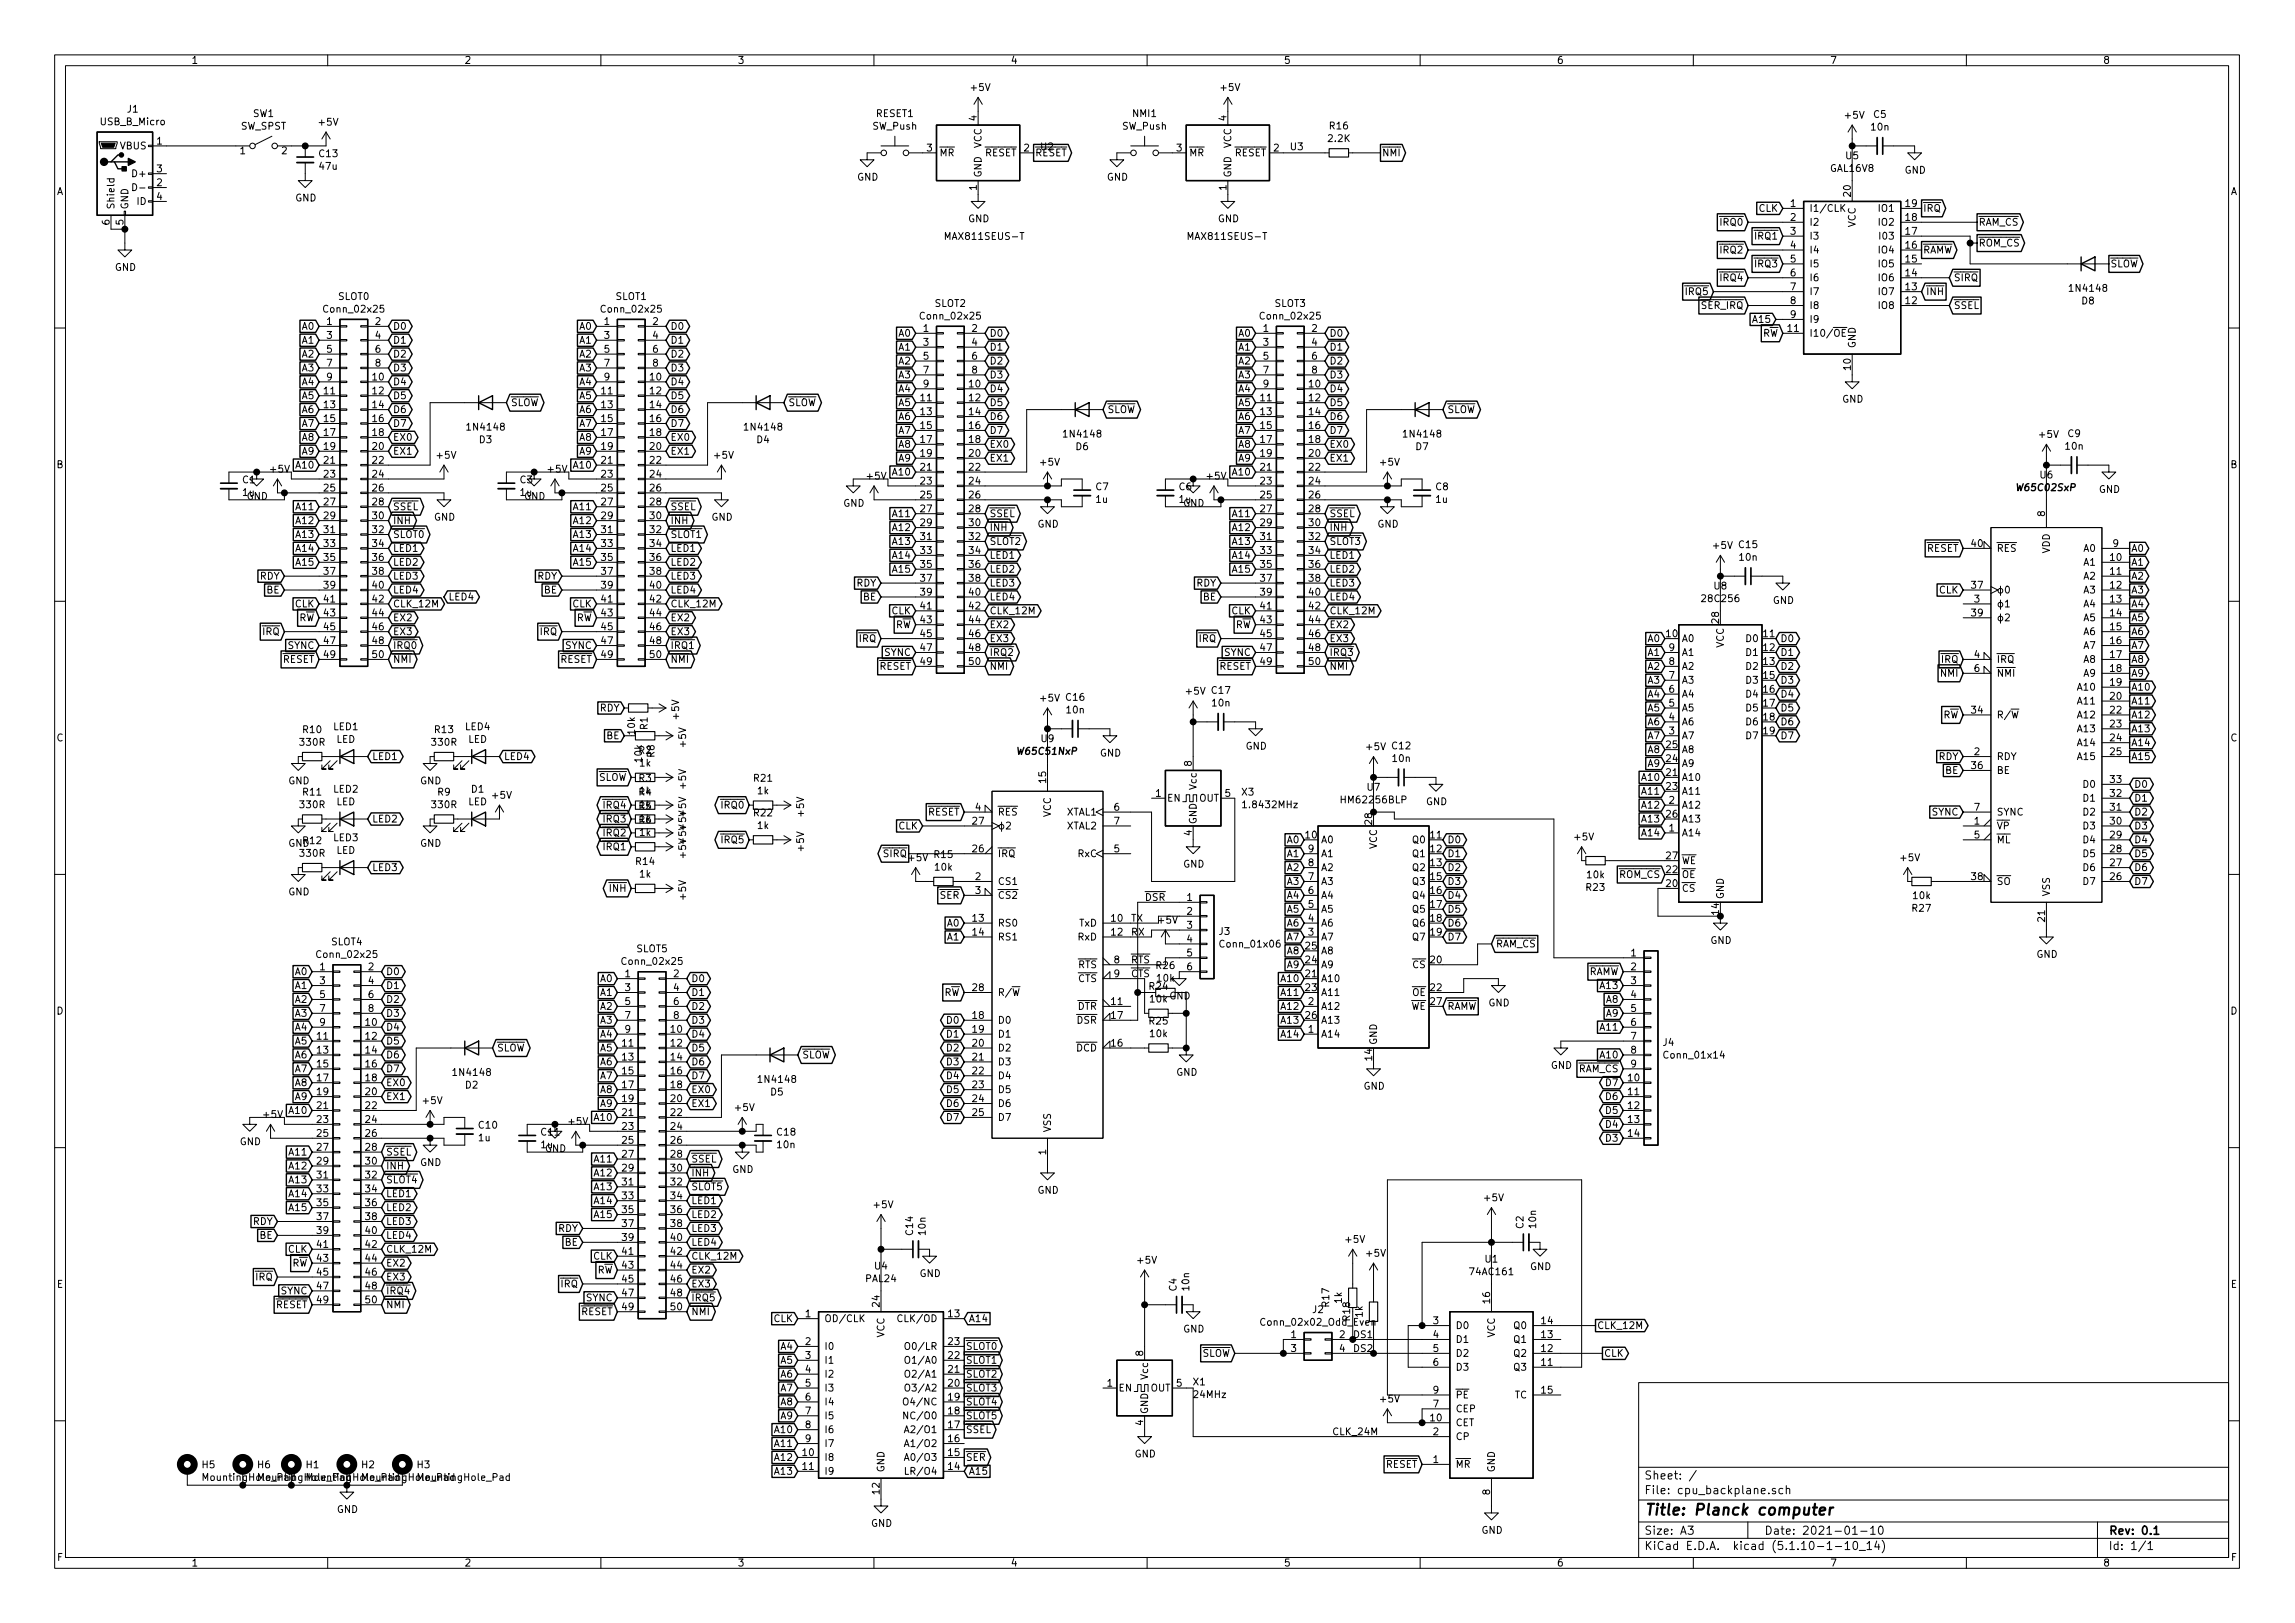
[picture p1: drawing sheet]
<svg xmlns="http://www.w3.org/2000/svg" width="420mm" height="297mm" viewBox="0 0 420 297" stroke-linecap="round" stroke-linejoin="round" font-family="sans-serif">
<defs><g id="words">
<text font-size="2.8" x="301" y="277.3">Title: Planck computer</text>
<g font-size="2.1">
<text x="301" y="273.5">File: cpu_backplane.sch</text>
<text x="301" y="270.8">Sheet: /</text>
<text x="301" y="280.9">Size: A3</text>
<text x="323" y="280.9">Date: 2021-01-10</text>
<text x="386" y="280.9">Rev: 0.1</text>
<text x="301" y="283.7">KiCad E.D.A. kicad (5.1.10-1-10_14)</text>
<text x="386" y="283.7">Id: 1/1</text>
</g>
<g font-size="1.8">
<text x="35" y="11.7">1</text>
<text x="85" y="11.7">2</text>
<text x="135" y="11.7">3</text>
<text x="185" y="11.7">4</text>
<text x="235" y="11.7">5</text>
<text x="285" y="11.7">6</text>
<text x="335" y="11.7">7</text>
<text x="385" y="11.7">8</text>
<text x="177.9" y="16.6">+5V</text>
<text x="223.6" y="16.6">+5V</text>
<text x="18.5" y="22.9">USB_B_Micro</text>
<text x="23.3" y="20.6">J1</text>
<text x="44" y="23.7">SW_SPST</text>
<text x="46.4" y="21.4">SW1</text>
<text x="58.5" y="23">+5V</text>
<text x="159.8" y="23.7">SW_Push</text>
<text x="160.4" y="21.4">RESET1</text>
<text x="178.8" y="22.1" transform="rotate(-90 178.8 22.1)">4</text>
<text x="205.5" y="23.7">SW_Push</text>
<text x="207.4" y="21.4">NMI1</text>
<text x="224.5" y="22.1" transform="rotate(-90 224.5 22.1)">4</text>
<text x="243.5" y="23.7">R16</text>
<text x="337.9" y="21.7">+5V</text>
<text x="342.6" y="23.9">10n</text>
<text x="343.1" y="21.6">C5</text>
<text x="22" y="27.3">VBUS</text>
<text x="28.7" y="26.5">1</text>
<text x="44" y="28.2">1</text>
<text x="51.6" y="28.2">2</text>
<text x="58.5" y="28.8">C13</text>
<text x="169.7" y="27.7">3</text>
<text x="172" y="28.6">MR</text>
<text x="179.7" y="27.1" transform="rotate(-90 179.7 27.1)">VCC</text>
<text x="180.3" y="28.6">RESET</text>
<text x="187.5" y="27.7">2</text>
<text x="189.5" y="28.6">RESET</text>
<text x="190.6" y="27.5">U2</text>
<text x="215.4" y="27.7">3</text>
<text x="217.7" y="28.6">MR</text>
<text x="225.4" y="27.1" transform="rotate(-90 225.4 27.1)">VCC</text>
<text x="226" y="28.6">RESET</text>
<text x="233.2" y="27.7">2</text>
<text x="236.3" y="27.5">U3</text>
<text x="243.3" y="26">2.2K</text>
<text x="253" y="28.6">NMI</text>
<text x="338" y="29.1">U5</text>
<text x="10.4" y="35.7">A</text>
<text x="24.6" y="32.4">D+</text>
<text x="28.7" y="34.1">2</text>
<text x="28.7" y="31.5">3</text>
<text x="58.5" y="31.1">47u</text>
<text x="156.9" y="33.1">GND</text>
<text x="178.8" y="34.8" transform="rotate(-90 178.8 34.8)">1</text>
<text x="179.7" y="32.5" transform="rotate(-90 179.7 32.5)">GND</text>
<text x="202.6" y="33.1">GND</text>
<text x="224.5" y="34.8" transform="rotate(-90 224.5 34.8)">1</text>
<text x="225.4" y="32.5" transform="rotate(-90 225.4 32.5)">GND</text>
<text x="335.2" y="31.5">GAL16V8</text>
<text x="338.8" y="35.9" transform="rotate(-90 338.8 35.9)">20</text>
<text x="348.7" y="31.8">GND</text>
<text x="408.4" y="35.7">A</text>
<text x="20.1" y="41.2" transform="rotate(-90 20.1 41.2)">6</text>
<text x="21" y="38.4" transform="rotate(-90 21 38.4)">Shield</text>
<text x="22.6" y="41.2" transform="rotate(-90 22.6 41.2)">5</text>
<text x="23.5" y="38.4" transform="rotate(-90 23.5 38.4)">GND</text>
<text x="25.1" y="37.5">ID</text>
<text x="28.7" y="36.6">4</text>
<text x="54.1" y="36.9">GND</text>
<text x="177.2" y="40.7">GND</text>
<text x="223" y="40.7">GND</text>
<text x="315.1" y="41.3">IRQ0</text>
<text x="322" y="38.8">CLK</text>
<text x="327.8" y="37.9">1</text>
<text x="327.8" y="40.4">2</text>
<text x="331.2" y="38.8">I1/CLK</text>
<text x="331.2" y="41.3">I2</text>
<text x="339.7" y="41.6" transform="rotate(-90 339.7 41.6)">VCC</text>
<text x="344.1" y="41.3">IO2</text>
<text x="344.1" y="38.8">IO1</text>
<text x="348.9" y="40.4">18</text>
<text x="348.9" y="37.9">19</text>
<text x="352" y="38.8">IRQ</text>
<text x="362.2" y="41.3">RAM_CS</text>
<text x="173.5" y="43.9">MAX811SEUS-T</text>
<text x="218" y="43.9">MAX811SEUS-T</text>
<text x="315.1" y="46.4">IRQ2</text>
<text x="321.5" y="43.9">IRQ1</text>
<text x="327.8" y="43">3</text>
<text x="327.8" y="45.5">4</text>
<text x="331.2" y="43.9">I3</text>
<text x="331.2" y="46.4">I4</text>
<text x="344.1" y="46.4">IO4</text>
<text x="344.5" y="43.9">I03</text>
<text x="348.9" y="45.5">16</text>
<text x="348.9" y="43">17</text>
<text x="352" y="46.4">RAMW</text>
<text x="362.2" y="45.1">ROM_CS</text>
<text x="21" y="49.6">GND</text>
<text x="315.1" y="51.5">IRQ4</text>
<text x="321.5" y="48.9">IRQ3</text>
<text x="327.8" y="48">5</text>
<text x="327.8" y="50.6">6</text>
<text x="327.8" y="53.1">7</text>
<text x="331.2" y="48.9">I5</text>
<text x="331.2" y="51.5">I6</text>
<text x="344.1" y="51.5">IO6</text>
<text x="344.1" y="48.9">IO5</text>
<text x="348.9" y="53.1">13</text>
<text x="348.9" y="50.6">14</text>
<text x="348.9" y="48">15</text>
<text x="357.7" y="51.5">SIRQ</text>
<text x="379.2" y="53.4">1N4148</text>
<text x="386.3" y="48.9">SLOW</text>
<text x="59.6" y="57.2">Conn_02x25</text>
<text x="59.8" y="59.5">1</text>
<text x="61.9" y="54.9">SLOT0</text>
<text x="68.7" y="59.5">2</text>
<text x="110.4" y="57.2">Conn_02x25</text>
<text x="110.6" y="59.5">1</text>
<text x="112.7" y="54.9">SLOT1</text>
<text x="119.5" y="59.5">2</text>
<text x="168.8" y="58.5">Conn_02x25</text>
<text x="171.1" y="56.2">SLOT2</text>
<text x="231" y="58.5">Conn_02x25</text>
<text x="233.4" y="56.2">SLOT3</text>
<text x="308.8" y="54">IRQ5</text>
<text x="311.5" y="56.6">SER_IRQ</text>
<text x="321.1" y="59.1">A15</text>
<text x="327.8" y="55.7">8</text>
<text x="327.8" y="58.2">9</text>
<text x="331.2" y="54">I7</text>
<text x="331.2" y="56.6">I8</text>
<text x="331.2" y="59.1">I9</text>
<text x="344.1" y="56.6">IO8</text>
<text x="344.1" y="54">IO7</text>
<text x="348.9" y="55.7">12</text>
<text x="352.6" y="54">INH</text>
<text x="357.7" y="56.6">SSEL</text>
<text x="381.2" y="55.7">D8</text>
<text x="55.4" y="60.4">A0</text>
<text x="55.4" y="62.9">A1</text>
<text x="55.4" y="65.4">A2</text>
<text x="59.8" y="62">3</text>
<text x="59.8" y="64.6">5</text>
<text x="68.7" y="62">4</text>
<text x="68.7" y="64.6">6</text>
<text x="71.9" y="60.4">D0</text>
<text x="71.9" y="62.9">D1</text>
<text x="71.9" y="65.4">D2</text>
<text x="106.2" y="65.4">A2</text>
<text x="106.2" y="62.9">A1</text>
<text x="106.2" y="60.4">A0</text>
<text x="110.6" y="62">3</text>
<text x="110.6" y="64.6">5</text>
<text x="119.5" y="62">4</text>
<text x="119.5" y="64.6">6</text>
<text x="122.7" y="65.4">D2</text>
<text x="122.7" y="62.9">D1</text>
<text x="122.7" y="60.4">D0</text>
<text x="164.6" y="64.2">A1</text>
<text x="164.6" y="61.6">A0</text>
<text x="169.1" y="60.7">1</text>
<text x="169.1" y="63.3">3</text>
<text x="169.1" y="65.8">5</text>
<text x="178" y="60.7">2</text>
<text x="178" y="63.3">4</text>
<text x="178" y="65.8">6</text>
<text x="181.1" y="64.2">D1</text>
<text x="181.1" y="61.6">D0</text>
<text x="226.8" y="64.2">A1</text>
<text x="226.8" y="61.6">A0</text>
<text x="231.3" y="60.7">1</text>
<text x="231.3" y="63.3">3</text>
<text x="231.3" y="65.8">5</text>
<text x="240.2" y="60.7">2</text>
<text x="240.2" y="63.3">4</text>
<text x="240.2" y="65.8">6</text>
<text x="243.4" y="64.2">D1</text>
<text x="243.4" y="61.6">D0</text>
<text x="322.7" y="61.6">RW</text>
<text x="327.3" y="60.7">11</text>
<text x="331.2" y="61.6">I10/OE</text>
<text x="339.7" y="63.8" transform="rotate(-90 339.7 63.8)">GND</text>
<text x="55.4" y="68">A3</text>
<text x="55.4" y="70.5">A4</text>
<text x="59.8" y="67.1">7</text>
<text x="59.8" y="69.6">9</text>
<text x="68.2" y="69.6">10</text>
<text x="68.7" y="67.1">8</text>
<text x="71.9" y="68">D3</text>
<text x="71.9" y="70.5">D4</text>
<text x="106.2" y="70.5">A4</text>
<text x="106.2" y="68">A3</text>
<text x="110.6" y="67.1">7</text>
<text x="110.6" y="69.6">9</text>
<text x="119" y="69.6">10</text>
<text x="119.5" y="67.1">8</text>
<text x="122.7" y="70.5">D4</text>
<text x="122.7" y="68">D3</text>
<text x="164.6" y="71.8">A4</text>
<text x="164.6" y="69.3">A3</text>
<text x="164.6" y="66.7">A2</text>
<text x="169.1" y="68.4">7</text>
<text x="169.1" y="70.9">9</text>
<text x="177.5" y="70.9">10</text>
<text x="178" y="68.4">8</text>
<text x="181.1" y="71.8">D4</text>
<text x="181.1" y="69.3">D3</text>
<text x="181.1" y="66.7">D2</text>
<text x="226.8" y="71.8">A4</text>
<text x="226.8" y="69.3">A3</text>
<text x="226.8" y="66.7">A2</text>
<text x="231.3" y="68.4">7</text>
<text x="231.3" y="70.9">9</text>
<text x="239.7" y="70.9">10</text>
<text x="240.2" y="68.4">8</text>
<text x="243.4" y="71.8">D4</text>
<text x="243.4" y="69.3">D3</text>
<text x="243.4" y="66.7">D2</text>
<text x="338.8" y="67.7" transform="rotate(-90 338.8 67.7)">10</text>
<text x="55.4" y="73.1">A5</text>
<text x="55.4" y="75.6">A6</text>
<text x="59.4" y="72.2">11</text>
<text x="59.4" y="74.7">13</text>
<text x="59.4" y="77.3">15</text>
<text x="68.2" y="72.2">12</text>
<text x="68.2" y="74.7">14</text>
<text x="68.2" y="77.3">16</text>
<text x="71.9" y="73.1">D5</text>
<text x="71.9" y="75.6">D6</text>
<text x="93.5" y="74.3">SLOW</text>
<text x="106.2" y="75.6">A6</text>
<text x="106.2" y="73.1">A5</text>
<text x="110.2" y="72.2">11</text>
<text x="110.2" y="74.7">13</text>
<text x="110.2" y="77.3">15</text>
<text x="119" y="72.2">12</text>
<text x="119" y="74.7">14</text>
<text x="119" y="77.3">16</text>
<text x="122.7" y="75.6">D6</text>
<text x="122.7" y="73.1">D5</text>
<text x="144.3" y="74.3">SLOW</text>
<text x="164.6" y="76.9">A6</text>
<text x="164.6" y="74.3">A5</text>
<text x="168.6" y="73.4">11</text>
<text x="168.6" y="76">13</text>
<text x="177.5" y="73.4">12</text>
<text x="177.5" y="76">14</text>
<text x="181.1" y="76.9">D6</text>
<text x="181.1" y="74.3">D5</text>
<text x="202.7" y="75.6">SLOW</text>
<text x="226.8" y="76.9">A6</text>
<text x="226.8" y="74.3">A5</text>
<text x="230.8" y="73.4">11</text>
<text x="230.8" y="76">13</text>
<text x="239.7" y="73.4">12</text>
<text x="239.7" y="76">14</text>
<text x="243.4" y="76.9">D6</text>
<text x="243.4" y="74.3">D5</text>
<text x="264.9" y="75.6">SLOW</text>
<text x="337.3" y="73.7">GND</text>
<text x="55.4" y="78.1">A7</text>
<text x="55.4" y="80.7">A8</text>
<text x="55.4" y="83.2">A9</text>
<text x="59.4" y="79.8">17</text>
<text x="59.4" y="82.3">19</text>
<text x="68.2" y="79.8">18</text>
<text x="68.2" y="82.3">20</text>
<text x="71.9" y="83.2">EX1</text>
<text x="71.9" y="80.7">EX0</text>
<text x="71.9" y="78.1">D7</text>
<text x="80.1" y="84">+5V</text>
<text x="85.8" y="78.8">1N4148</text>
<text x="87.8" y="81.1">D3</text>
<text x="106.2" y="83.2">A9</text>
<text x="106.2" y="80.7">A8</text>
<text x="106.2" y="78.1">A7</text>
<text x="110.2" y="79.8">17</text>
<text x="110.2" y="82.3">19</text>
<text x="119" y="79.8">18</text>
<text x="119" y="82.3">20</text>
<text x="122.7" y="83.2">EX1</text>
<text x="122.7" y="80.7">EX0</text>
<text x="122.7" y="78.1">D7</text>
<text x="130.9" y="84">+5V</text>
<text x="136.6" y="78.8">1N4148</text>
<text x="138.6" y="81.1">D4</text>
<text x="164.6" y="82">A8</text>
<text x="164.6" y="79.4">A7</text>
<text x="168.6" y="78.5">15</text>
<text x="168.6" y="81.1">17</text>
<text x="168.6" y="83.6">19</text>
<text x="177.5" y="78.5">16</text>
<text x="177.5" y="81.1">18</text>
<text x="177.5" y="83.6">20</text>
<text x="181.1" y="82">EX0</text>
<text x="181.1" y="79.4">D7</text>
<text x="195" y="80.1">1N4148</text>
<text x="197" y="82.4">D6</text>
<text x="226.8" y="82">A8</text>
<text x="226.8" y="79.4">A7</text>
<text x="230.8" y="78.5">15</text>
<text x="230.8" y="81.1">17</text>
<text x="230.8" y="83.6">19</text>
<text x="239.7" y="78.5">16</text>
<text x="239.7" y="81.1">18</text>
<text x="239.7" y="83.6">20</text>
<text x="243.4" y="82">EX0</text>
<text x="243.4" y="79.4">D7</text>
<text x="257.3" y="80.1">1N4148</text>
<text x="259.2" y="82.4">D7</text>
<text x="373.4" y="80.1">+5V</text>
<text x="378.2" y="82.3">10n</text>
<text x="378.6" y="80">C9</text>
<text x="10.4" y="85.7">B</text>
<text x="44.4" y="88.5">C1</text>
<text x="49.6" y="86.5">+5V</text>
<text x="54.4" y="85.8">A10</text>
<text x="59.4" y="84.9">21</text>
<text x="59.4" y="87.4">23</text>
<text x="59.4" y="90">25</text>
<text x="68.2" y="84.9">22</text>
<text x="68.2" y="87.4">24</text>
<text x="68.2" y="90">26</text>
<text x="95.2" y="88.5">C3</text>
<text x="100.4" y="86.5">+5V</text>
<text x="105.2" y="85.8">A10</text>
<text x="110.2" y="84.9">21</text>
<text x="110.2" y="87.4">23</text>
<text x="110.2" y="90">25</text>
<text x="119" y="84.9">22</text>
<text x="119" y="87.4">24</text>
<text x="119" y="90">26</text>
<text x="158.8" y="87.8">+5V</text>
<text x="163.6" y="87">A10</text>
<text x="164.6" y="84.5">A9</text>
<text x="168.6" y="86.1">21</text>
<text x="168.6" y="88.7">23</text>
<text x="177.5" y="86.1">22</text>
<text x="177.5" y="88.7">24</text>
<text x="181.1" y="84.5">EX1</text>
<text x="190.6" y="85.2">+5V</text>
<text x="200.7" y="89.7">C7</text>
<text x="215.9" y="89.7">C6</text>
<text x="221" y="87.8">+5V</text>
<text x="225.8" y="87">A10</text>
<text x="226.8" y="84.5">A9</text>
<text x="230.8" y="86.1">21</text>
<text x="230.8" y="88.7">23</text>
<text x="239.7" y="86.1">22</text>
<text x="239.7" y="88.7">24</text>
<text x="243.4" y="84.5">EX1</text>
<text x="252.8" y="85.2">+5V</text>
<text x="262.9" y="89.7">C8</text>
<text x="369.5" y="89.9">W65C02SxP</text>
<text x="373.5" y="87.6">U6</text>
<text x="408.4" y="85.7">B</text>
<text x="44.5" y="90.8">1u</text>
<text x="45.2" y="91.5">GND</text>
<text x="54.4" y="93.4">A11</text>
<text x="54.4" y="95.9">A12</text>
<text x="59.4" y="92.5">27</text>
<text x="59.4" y="95">29</text>
<text x="68.2" y="92.5">28</text>
<text x="68.2" y="95">30</text>
<text x="71.9" y="95.9">INH</text>
<text x="71.9" y="93.4">SSEL</text>
<text x="79.5" y="95.3">GND</text>
<text x="95.3" y="90.8">1u</text>
<text x="96" y="91.5">GND</text>
<text x="105.2" y="95.9">A12</text>
<text x="105.2" y="93.4">A11</text>
<text x="110.2" y="92.5">27</text>
<text x="110.2" y="95">29</text>
<text x="119" y="92.5">28</text>
<text x="119" y="95">30</text>
<text x="122.7" y="95.9">INH</text>
<text x="122.7" y="93.4">SSEL</text>
<text x="130.3" y="95.3">GND</text>
<text x="154.4" y="92.7">GND</text>
<text x="163.6" y="94.7">A11</text>
<text x="168.6" y="91.2">25</text>
<text x="168.6" y="93.8">27</text>
<text x="177.5" y="91.2">26</text>
<text x="177.5" y="93.8">28</text>
<text x="181.1" y="94.7">SSEL</text>
<text x="200.7" y="92">1u</text>
<text x="215.9" y="92">1u</text>
<text x="216.6" y="92.7">GND</text>
<text x="225.8" y="94.7">A11</text>
<text x="230.8" y="91.2">25</text>
<text x="230.8" y="93.8">27</text>
<text x="239.7" y="91.2">26</text>
<text x="239.7" y="93.8">28</text>
<text x="243.4" y="94.7">SSEL</text>
<text x="262.9" y="92">1u</text>
<text x="374.4" y="94.5" transform="rotate(-90 374.4 94.5)">8</text>
<text x="384.3" y="90.2">GND</text>
<text x="54.4" y="98.5">A13</text>
<text x="54.4" y="101">A14</text>
<text x="59.4" y="97.6">31</text>
<text x="59.4" y="100.1">33</text>
<text x="68.2" y="97.6">32</text>
<text x="68.2" y="100.1">34</text>
<text x="71.9" y="101">LED1</text>
<text x="71.9" y="98.5">SLOT0</text>
<text x="105.2" y="101">A14</text>
<text x="105.2" y="98.5">A13</text>
<text x="110.2" y="97.6">31</text>
<text x="110.2" y="100.1">33</text>
<text x="119" y="97.6">32</text>
<text x="119" y="100.1">34</text>
<text x="122.7" y="98.5">SLOT1</text>
<text x="122.7" y="101">LED1</text>
<text x="163.6" y="99.7">A13</text>
<text x="163.6" y="97.2">A12</text>
<text x="168.6" y="96.3">29</text>
<text x="168.6" y="98.8">31</text>
<text x="168.6" y="101.4">33</text>
<text x="177.5" y="96.3">30</text>
<text x="177.5" y="98.8">32</text>
<text x="177.5" y="101.4">34</text>
<text x="181.1" y="99.7">SLOT2</text>
<text x="181.1" y="97.2">INH</text>
<text x="189.9" y="96.6">GND</text>
<text x="225.8" y="99.7">A13</text>
<text x="225.8" y="97.2">A12</text>
<text x="230.8" y="96.3">29</text>
<text x="230.8" y="98.8">31</text>
<text x="230.8" y="101.4">33</text>
<text x="239.7" y="96.3">30</text>
<text x="239.7" y="98.8">32</text>
<text x="239.7" y="101.4">34</text>
<text x="243.4" y="99.7">SLOT3</text>
<text x="243.4" y="97.2">INH</text>
<text x="252.2" y="96.6">GND</text>
<text x="313.7" y="100.5">+5V</text>
<text x="318.4" y="100.3">C15</text>
<text x="352.7" y="101">RESET</text>
<text x="361" y="100.1">40</text>
<text x="365.5" y="101">RES</text>
<text x="375.3" y="101.3" transform="rotate(-90 375.3 101.3)">VDD</text>
<text x="381.5" y="101">A0</text>
<text x="386.9" y="100.1">9</text>
<text x="390.1" y="101">A0</text>
<text x="47.5" y="106.1">RDY</text>
<text x="54.4" y="103.5">A15</text>
<text x="59.4" y="102.7">35</text>
<text x="59.4" y="105.2">37</text>
<text x="59.4" y="107.7">39</text>
<text x="68.2" y="102.7">36</text>
<text x="68.2" y="105.2">38</text>
<text x="68.2" y="107.7">40</text>
<text x="71.9" y="106.1">LED3</text>
<text x="71.9" y="103.5">LED2</text>
<text x="98.3" y="106.1">RDY</text>
<text x="105.2" y="103.5">A15</text>
<text x="110.2" y="102.7">35</text>
<text x="110.2" y="105.2">37</text>
<text x="110.2" y="107.7">39</text>
<text x="119" y="102.7">36</text>
<text x="119" y="105.2">38</text>
<text x="119" y="107.7">40</text>
<text x="122.7" y="106.1">LED3</text>
<text x="122.7" y="103.5">LED2</text>
<text x="156.8" y="107.4">RDY</text>
<text x="163.6" y="104.8">A15</text>
<text x="163.6" y="102.3">A14</text>
<text x="168.6" y="103.9">35</text>
<text x="168.6" y="106.5">37</text>
<text x="177.5" y="103.9">36</text>
<text x="177.5" y="106.5">38</text>
<text x="181.1" y="107.4">LED3</text>
<text x="181.1" y="104.8">LED2</text>
<text x="181.1" y="102.3">LED1</text>
<text x="219" y="107.4">RDY</text>
<text x="225.8" y="104.8">A15</text>
<text x="225.8" y="102.3">A14</text>
<text x="230.8" y="103.9">35</text>
<text x="230.8" y="106.5">37</text>
<text x="239.7" y="103.9">36</text>
<text x="239.7" y="106.5">38</text>
<text x="243.4" y="107.4">LED3</text>
<text x="243.4" y="104.8">LED2</text>
<text x="243.4" y="102.3">LED1</text>
<text x="313.8" y="107.9">U8</text>
<text x="318.5" y="102.6">10n</text>
<text x="361" y="107.7">37</text>
<text x="381.5" y="103.5">A1</text>
<text x="381.5" y="106.1">A2</text>
<text x="386.4" y="102.7">10</text>
<text x="386.4" y="105.2">11</text>
<text x="386.4" y="107.7">12</text>
<text x="390.1" y="103.5">A1</text>
<text x="390.1" y="106.1">A2</text>
<text x="48.8" y="108.6">BE</text>
<text x="54" y="111.2">CLK</text>
<text x="54.7" y="113.7">RW</text>
<text x="59.4" y="110.3">41</text>
<text x="59.4" y="112.8">43</text>
<text x="68.2" y="110.3">42</text>
<text x="68.2" y="112.8">44</text>
<text x="71.9" y="111.2">CLK_12M</text>
<text x="71.9" y="113.7">EX2</text>
<text x="71.9" y="108.6">LED4</text>
<text x="82.1" y="109.9">LED4</text>
<text x="99.6" y="108.6">BE</text>
<text x="104.8" y="111.2">CLK</text>
<text x="105.5" y="113.7">RW</text>
<text x="110.2" y="110.3">41</text>
<text x="110.2" y="112.8">43</text>
<text x="119" y="110.3">42</text>
<text x="119" y="112.8">44</text>
<text x="122.7" y="111.2">CLK_12M</text>
<text x="122.7" y="108.6">LED4</text>
<text x="122.7" y="113.7">EX2</text>
<text x="158" y="109.9">BE</text>
<text x="163.2" y="112.4">CLK</text>
<text x="168.6" y="109">39</text>
<text x="168.6" y="111.5">41</text>
<text x="177.5" y="109">40</text>
<text x="177.5" y="111.5">42</text>
<text x="181.1" y="112.4">CLK_12M</text>
<text x="181.1" y="109.9">LED4</text>
<text x="220.3" y="109.9">BE</text>
<text x="225.5" y="112.4">CLK</text>
<text x="230.8" y="109">39</text>
<text x="230.8" y="111.5">41</text>
<text x="239.7" y="109">40</text>
<text x="239.7" y="111.5">42</text>
<text x="243.4" y="112.4">CLK_12M</text>
<text x="243.4" y="109.9">LED4</text>
<text x="311.9" y="110.2">28C256</text>
<text x="324.6" y="110.5">GND</text>
<text x="355" y="108.6">CLK</text>
<text x="361" y="112.8">39</text>
<text x="361.5" y="110.3">3</text>
<text x="365.5" y="111.2">1</text>
<text x="365.5" y="108.6">0</text>
<text x="365.5" y="113.7">2</text>
<text x="381.5" y="108.6">A3</text>
<text x="381.5" y="111.2">A4</text>
<text x="381.5" y="113.7">A5</text>
<text x="386.4" y="110.3">13</text>
<text x="386.4" y="112.8">14</text>
<text x="390.1" y="108.6">A3</text>
<text x="390.1" y="111.2">A4</text>
<text x="390.1" y="113.7">A5</text>
<text x="48.1" y="116.2">IRQ</text>
<text x="52.7" y="118.8">SYNC</text>
<text x="59.4" y="115.4">45</text>
<text x="59.4" y="117.9">47</text>
<text x="68.2" y="115.4">46</text>
<text x="68.2" y="117.9">48</text>
<text x="71.9" y="116.2">EX3</text>
<text x="71.9" y="118.8">IRQ0</text>
<text x="98.9" y="116.2">IRQ</text>
<text x="103.5" y="118.8">SYNC</text>
<text x="110.2" y="115.4">45</text>
<text x="110.2" y="117.9">47</text>
<text x="119" y="115.4">46</text>
<text x="119" y="117.9">48</text>
<text x="122.7" y="116.2">EX3</text>
<text x="122.7" y="118.8">IRQ1</text>
<text x="157.4" y="117.5">IRQ</text>
<text x="163.9" y="115">RW</text>
<text x="168.6" y="114.1">43</text>
<text x="168.6" y="116.6">45</text>
<text x="168.6" y="119.2">47</text>
<text x="177.5" y="114.1">44</text>
<text x="177.5" y="116.6">46</text>
<text x="177.5" y="119.2">48</text>
<text x="181.1" y="115">EX2</text>
<text x="181.1" y="117.5">EX3</text>
<text x="219.6" y="117.5">IRQ</text>
<text x="226.1" y="115">RW</text>
<text x="230.8" y="114.1">43</text>
<text x="230.8" y="116.6">45</text>
<text x="230.8" y="119.2">47</text>
<text x="239.7" y="114.1">44</text>
<text x="239.7" y="116.6">46</text>
<text x="239.7" y="119.2">48</text>
<text x="243.4" y="115">EX2</text>
<text x="243.4" y="117.5">EX3</text>
<text x="301.8" y="117.5">A0</text>
<text x="305.1" y="116.6">10</text>
<text x="305.6" y="119.2">9</text>
<text x="307.8" y="117.5">A0</text>
<text x="314.7" y="114" transform="rotate(-90 314.7 114)">28</text>
<text x="315.6" y="118.6" transform="rotate(-90 315.6 118.6)">VCC</text>
<text x="319.8" y="117.5">D0</text>
<text x="322.9" y="116.6">11</text>
<text x="322.9" y="119.2">12</text>
<text x="325.9" y="117.5">D0</text>
<text x="381.5" y="116.2">A6</text>
<text x="381.5" y="118.8">A7</text>
<text x="386.4" y="115.4">15</text>
<text x="386.4" y="117.9">16</text>
<text x="390.1" y="116.2">A6</text>
<text x="390.1" y="118.8">A7</text>
<text x="51.7" y="121.3">RESET</text>
<text x="59.4" y="120.4">49</text>
<text x="68.2" y="120.4">50</text>
<text x="71.9" y="121.3">NMI</text>
<text x="102.5" y="121.3">RESET</text>
<text x="110.2" y="120.4">49</text>
<text x="119" y="120.4">50</text>
<text x="122.7" y="121.3">NMI</text>
<text x="161" y="122.6">RESET</text>
<text x="162" y="120.1">SYNC</text>
<text x="168.6" y="121.7">49</text>
<text x="177.5" y="121.7">50</text>
<text x="181.1" y="120.1">IRQ2</text>
<text x="181.1" y="122.6">NMI</text>
<text x="223.2" y="122.6">RESET</text>
<text x="224.2" y="120.1">SYNC</text>
<text x="230.8" y="121.7">49</text>
<text x="239.7" y="121.7">50</text>
<text x="243.4" y="120.1">IRQ3</text>
<text x="243.4" y="122.6">NMI</text>
<text x="301.8" y="120.1">A1</text>
<text x="301.8" y="122.6">A2</text>
<text x="301.8" y="125.1">A3</text>
<text x="305.6" y="124.2">7</text>
<text x="305.6" y="121.7">8</text>
<text x="307.8" y="125.1">A3</text>
<text x="307.8" y="122.6">A2</text>
<text x="307.8" y="120.1">A1</text>
<text x="319.8" y="120.1">D1</text>
<text x="319.8" y="122.6">D2</text>
<text x="319.8" y="125.1">D3</text>
<text x="322.9" y="121.7">13</text>
<text x="322.9" y="124.2">15</text>
<text x="325.9" y="120.1">D1</text>
<text x="325.9" y="122.6">D2</text>
<text x="325.9" y="125.1">D3</text>
<text x="355.4" y="123.9">NMI</text>
<text x="355.5" y="121.3">IRQ</text>
<text x="361.5" y="120.4">4</text>
<text x="361.5" y="123">6</text>
<text x="365.5" y="121.3">IRQ</text>
<text x="365.5" y="123.9">NMI</text>
<text x="381.5" y="121.3">A8</text>
<text x="381.5" y="123.9">A9</text>
<text x="386.4" y="120.4">17</text>
<text x="386.4" y="123">18</text>
<text x="386.4" y="125.5">19</text>
<text x="390.1" y="121.3">A8</text>
<text x="390.1" y="123.9">A9</text>
<text x="109.8" y="130.2">RDY</text>
<text x="124.3" y="131.6" transform="rotate(-90 124.3 131.6)">+5V</text>
<text x="190.6" y="128.4">+5V</text>
<text x="195.2" y="128.3">C16</text>
<text x="195.3" y="130.6">10n</text>
<text x="217.2" y="127.1">+5V</text>
<text x="221.9" y="127">C17</text>
<text x="222" y="129.3">10n</text>
<text x="301.8" y="127.7">A4</text>
<text x="301.8" y="130.2">A5</text>
<text x="305.6" y="131.9">4</text>
<text x="305.6" y="129.3">5</text>
<text x="305.6" y="126.8">6</text>
<text x="307.8" y="130.2">A5</text>
<text x="307.8" y="127.7">A4</text>
<text x="319.8" y="127.7">D4</text>
<text x="319.8" y="130.2">D5</text>
<text x="322.9" y="126.8">16</text>
<text x="322.9" y="129.3">17</text>
<text x="322.9" y="131.9">18</text>
<text x="325.9" y="127.7">D4</text>
<text x="325.9" y="130.2">D5</text>
<text x="355.7" y="131.5">RW</text>
<text x="361" y="130.6">34</text>
<text x="365.5" y="131.5">R/W</text>
<text x="380.5" y="126.4">A10</text>
<text x="380.5" y="128.9">A11</text>
<text x="380.5" y="131.5">A12</text>
<text x="386.4" y="128.1">20</text>
<text x="386.4" y="130.6">22</text>
<text x="390.1" y="126.4">A10</text>
<text x="390.1" y="128.9">A11</text>
<text x="390.1" y="131.5">A12</text>
<text x="10.4" y="135.7">C</text>
<text x="55" y="136.5">330R</text>
<text x="55.5" y="134.2">R10</text>
<text x="61.1" y="133.6">LED1</text>
<text x="61.6" y="136">LED</text>
<text x="79.2" y="136.5">330R</text>
<text x="79.7" y="134.2">R13</text>
<text x="85.2" y="133.6">LED4</text>
<text x="85.7" y="136">LED</text>
<text x="111" y="135.3">BE</text>
<text x="116.3" y="134.4" transform="rotate(-90 116.3 134.4)">10k</text>
<text x="117" y="138">R2</text>
<text x="118.6" y="133.5" transform="rotate(-90 118.6 133.5)">R1</text>
<text x="125.6" y="136.6" transform="rotate(-90 125.6 136.6)">+5V</text>
<text x="190.7" y="135.8">U9</text>
<text x="228" y="137.2">GND</text>
<text x="250.2" y="137.3">+5V</text>
<text x="254.9" y="137.1">C12</text>
<text x="301.8" y="132.8">A6</text>
<text x="301.8" y="135.3">A7</text>
<text x="301.8" y="137.8">A8</text>
<text x="305.1" y="136.9">25</text>
<text x="305.6" y="134.4">3</text>
<text x="307.8" y="137.8">A8</text>
<text x="307.8" y="135.3">A7</text>
<text x="307.8" y="132.8">A6</text>
<text x="319.8" y="132.8">D6</text>
<text x="319.8" y="135.3">D7</text>
<text x="322.9" y="134.4">19</text>
<text x="325.9" y="132.8">D6</text>
<text x="325.9" y="135.3">D7</text>
<text x="380.5" y="134">A13</text>
<text x="380.5" y="136.6">A14</text>
<text x="386.4" y="133.1">23</text>
<text x="386.4" y="135.7">24</text>
<text x="390.1" y="134">A13</text>
<text x="390.1" y="136.6">A14</text>
<text x="408.4" y="135.7">C</text>
<text x="52.8" y="143.5">GND</text>
<text x="68.1" y="139.1">LED1</text>
<text x="76.9" y="143.5">GND</text>
<text x="92.2" y="139.1">LED4</text>
<text x="109.5" y="142.9">SLOW</text>
<text x="117" y="143.1">R3</text>
<text x="117.1" y="140.3">1k</text>
<text x="117.5" y="139.4" transform="rotate(-90 117.5 139.4)">10k</text>
<text x="138.1" y="143.1">R21</text>
<text x="186.6" y="138.1">W65C51NxP</text>
<text x="191.5" y="143.2" transform="rotate(-90 191.5 143.2)">15</text>
<text x="201.4" y="138.5">GND</text>
<text x="218.2" y="140.2" transform="rotate(-90 218.2 140.2)">8</text>
<text x="255" y="139.5">10n</text>
<text x="300.8" y="142.9">A10</text>
<text x="301.8" y="140.4">A9</text>
<text x="305.1" y="142">21</text>
<text x="305.1" y="139.5">24</text>
<text x="307.8" y="142.9">A10</text>
<text x="307.8" y="140.4">A9</text>
<text x="354.9" y="139.1">RDY</text>
<text x="356.2" y="141.6">BE</text>
<text x="361" y="140.8">36</text>
<text x="361.5" y="138.2">2</text>
<text x="365.5" y="139.1">RDY</text>
<text x="365.5" y="141.6">BE</text>
<text x="380.5" y="139.1">A15</text>
<text x="386.4" y="138.2">25</text>
<text x="386.4" y="143.3">33</text>
<text x="390.1" y="139.1">A15</text>
<text x="55" y="147.9">330R</text>
<text x="55.5" y="145.6">R11</text>
<text x="61.1" y="145.1">LED2</text>
<text x="61.6" y="147.4">LED</text>
<text x="79.2" y="147.9">330R</text>
<text x="80.2" y="145.6">R9</text>
<text x="85.7" y="147.4">LED</text>
<text x="86.3" y="145.1">D1</text>
<text x="90.2" y="146.2">+5V</text>
<text x="110.6" y="148">IRQ4</text>
<text x="117.1" y="145.4">1k</text>
<text x="117.1" y="147.9">1k</text>
<text x="125.6" y="149.3" transform="rotate(-90 125.6 149.3)">+5V</text>
<text x="125.6" y="144.3" transform="rotate(-90 125.6 144.3)">+5V</text>
<text x="132.2" y="148">IRQ0</text>
<text x="138.1" y="149.4">R22</text>
<text x="138.7" y="145.4">1k</text>
<text x="147.2" y="149.3" transform="rotate(-90 147.2 149.3)">+5V</text>
<text x="169.8" y="149.3">RESET</text>
<text x="178.6" y="148.4">4</text>
<text x="182.6" y="149.3">RES</text>
<text x="192.4" y="149.6" transform="rotate(-90 192.4 149.6)">VCC</text>
<text x="195.3" y="149.3">XTAL1</text>
<text x="204" y="148.4">6</text>
<text x="211.6" y="145.8">1</text>
<text x="213.6" y="146.7">EN</text>
<text x="219.1" y="144.4" transform="rotate(-90 219.1 144.4)">Vcc</text>
<text x="219.5" y="146.7">OUT</text>
<text x="224.3" y="145.8">5</text>
<text x="227.4" y="145.6">X3</text>
<text x="228" y="147.9">1.8432MHz</text>
<text x="245.9" y="147">HM62256BLP</text>
<text x="250.3" y="144.7">U7</text>
<text x="261.1" y="147.4">GND</text>
<text x="300.8" y="145.5">A11</text>
<text x="300.8" y="148">A12</text>
<text x="305.1" y="144.6">23</text>
<text x="305.1" y="149.6">26</text>
<text x="305.6" y="147.1">2</text>
<text x="307.8" y="148">A12</text>
<text x="307.8" y="145.5">A11</text>
<text x="353.7" y="149.3">SYNC</text>
<text x="361.5" y="148.4">7</text>
<text x="365.5" y="149.3">SYNC</text>
<text x="381.5" y="149.3">D2</text>
<text x="381.5" y="146.7">D1</text>
<text x="381.5" y="144.2">D0</text>
<text x="386.4" y="148.4">31</text>
<text x="386.4" y="145.8">32</text>
<text x="390.7" y="144.2">D0</text>
<text x="390.7" y="146.7">D1</text>
<text x="390.7" y="149.3">D2</text>
<text x="52.8" y="155">GND</text>
<text x="55.5" y="154.5">R12</text>
<text x="61.1" y="154">LED3</text>
<text x="68.1" y="150.5">LED2</text>
<text x="76.9" y="155">GND</text>
<text x="110.6" y="155.6">IRQ1</text>
<text x="110.6" y="153.1">IRQ2</text>
<text x="110.6" y="150.5">IRQ3</text>
<text x="117.1" y="150.5">1k</text>
<text x="117.1" y="153">1k</text>
<text x="132.2" y="154.3">IRQ5</text>
<text x="138.7" y="151.7">1k</text>
<text x="147.2" y="155.7" transform="rotate(-90 147.2 155.7)">+5V</text>
<text x="164.5" y="151.8">CLK</text>
<text x="178.1" y="156">26</text>
<text x="178.1" y="150.9">27</text>
<text x="182.6" y="151.8">2</text>
<text x="195.3" y="151.8">XTAL2</text>
<text x="204" y="156">5</text>
<text x="204" y="150.9">7</text>
<text x="218.2" y="152.9" transform="rotate(-90 218.2 152.9)">4</text>
<text x="219.1" y="150.9" transform="rotate(-90 219.1 150.9)">GND</text>
<text x="235.7" y="154.3">A0</text>
<text x="239.1" y="153.5">10</text>
<text x="239.5" y="156">9</text>
<text x="241.8" y="154.3">A0</text>
<text x="251.2" y="150.9" transform="rotate(-90 251.2 150.9)">28</text>
<text x="252.1" y="155.4" transform="rotate(-90 252.1 155.4)">VCC</text>
<text x="258.7" y="154.3">Q0</text>
<text x="261.9" y="153.5">11</text>
<text x="261.9" y="156">12</text>
<text x="264.9" y="154.3">D0</text>
<text x="288.3" y="153.8">+5V</text>
<text x="300.8" y="150.5">A13</text>
<text x="300.8" y="153.1">A14</text>
<text x="305.6" y="152.2">1</text>
<text x="307.8" y="153.1">A14</text>
<text x="307.8" y="150.5">A13</text>
<text x="361.5" y="150.9">1</text>
<text x="361.5" y="153.5">5</text>
<text x="365.5" y="151.8">VP</text>
<text x="365.5" y="154.3">ML</text>
<text x="381.5" y="154.3">D4</text>
<text x="381.5" y="151.8">D3</text>
<text x="386.4" y="156">28</text>
<text x="386.4" y="153.5">29</text>
<text x="386.4" y="150.9">30</text>
<text x="390.7" y="151.8">D3</text>
<text x="390.7" y="154.3">D4</text>
<text x="55" y="156.8">330R</text>
<text x="61.6" y="156.3">LED</text>
<text x="68.1" y="159.4">LED3</text>
<text x="116.5" y="158.3">R14</text>
<text x="117.1" y="160.6">1k</text>
<text x="161.8" y="156.9">SIRQ</text>
<text x="166.4" y="157.6">+5V</text>
<text x="171.1" y="157">R15</text>
<text x="171.2" y="159.3">10k</text>
<text x="178.6" y="161.1">2</text>
<text x="182.6" y="162">CS1</text>
<text x="182.6" y="156.9">IRQ</text>
<text x="197.4" y="156.9">RxC</text>
<text x="216.6" y="158.8">GND</text>
<text x="235.7" y="156.9">A1</text>
<text x="235.7" y="159.4">A2</text>
<text x="235.7" y="162">A3</text>
<text x="239.5" y="161.1">7</text>
<text x="239.5" y="158.5">8</text>
<text x="241.8" y="162">A3</text>
<text x="241.8" y="159.4">A2</text>
<text x="241.8" y="156.9">A1</text>
<text x="258.7" y="156.9">Q1</text>
<text x="258.7" y="159.4">Q2</text>
<text x="258.7" y="162">Q3</text>
<text x="261.9" y="158.5">13</text>
<text x="261.9" y="161.1">15</text>
<text x="264.9" y="156.9">D1</text>
<text x="264.9" y="159.4">D2</text>
<text x="264.9" y="162">D3</text>
<text x="290.6" y="160.7">10k</text>
<text x="296.4" y="160.7">ROM_CS</text>
<text x="305.1" y="159.8">22</text>
<text x="305.1" y="157.3">27</text>
<text x="307.8" y="160.7">OE</text>
<text x="307.8" y="158.2">WE</text>
<text x="348" y="157.6">+5V</text>
<text x="361" y="161.1">38</text>
<text x="365.5" y="162">SO</text>
<text x="381.5" y="162">D7</text>
<text x="381.5" y="159.4">D6</text>
<text x="381.5" y="156.9">D5</text>
<text x="386.4" y="161.1">26</text>
<text x="386.4" y="158.5">27</text>
<text x="390.7" y="156.9">D5</text>
<text x="390.7" y="159.4">D6</text>
<text x="390.7" y="162">D7</text>
<text x="52.8" y="163.9">GND</text>
<text x="111.7" y="163.2">INH</text>
<text x="125.6" y="164.6" transform="rotate(-90 125.6 164.6)">+5V</text>
<text x="172.1" y="164.5">SER</text>
<text x="178.6" y="163.6">3</text>
<text x="182.6" y="164.5">CS2</text>
<text x="209.5" y="164.9">DSR</text>
<text x="217.3" y="164.9">1</text>
<text x="217.3" y="167.4">2</text>
<text x="235.7" y="164.5">A4</text>
<text x="235.7" y="167">A5</text>
<text x="239.5" y="166.2">5</text>
<text x="239.5" y="163.6">6</text>
<text x="241.8" y="167">A5</text>
<text x="241.8" y="164.5">A4</text>
<text x="258.7" y="164.5">Q4</text>
<text x="258.7" y="167">Q5</text>
<text x="261.9" y="163.6">16</text>
<text x="261.9" y="166.2">17</text>
<text x="264.9" y="164.5">D4</text>
<text x="264.9" y="167">D5</text>
<text x="290.4" y="163.1">R23</text>
<text x="305.1" y="162.3">20</text>
<text x="307.8" y="163.2">CS</text>
<text x="314.7" y="167.4" transform="rotate(-90 314.7 167.4)">14</text>
<text x="315.6" y="164.6" transform="rotate(-90 315.6 164.6)">GND</text>
<text x="350.1" y="166.9">R27</text>
<text x="350.3" y="164.6">10k</text>
<text x="375.3" y="164.1" transform="rotate(-90 375.3 164.1)">VSS</text>
<text x="60.7" y="173">SLOT4</text>
<text x="173.5" y="169.6">A0</text>
<text x="173.5" y="172.1">A1</text>
<text x="178.1" y="168.7">13</text>
<text x="178.1" y="171.2">14</text>
<text x="182.6" y="169.6">RS0</text>
<text x="182.6" y="172.1">RS1</text>
<text x="197.4" y="172.1">RxD</text>
<text x="197.6" y="169.6">TxD</text>
<text x="203.5" y="168.7">10</text>
<text x="203.5" y="171.2">12</text>
<text x="207" y="168.7">TX</text>
<text x="207" y="171.2">RX</text>
<text x="212.1" y="169">+5V</text>
<text x="217.3" y="170">3</text>
<text x="217.3" y="172.5">4</text>
<text x="223.2" y="171.1">J3</text>
<text x="223.6" y="173.4">Conn_01x06</text>
<text x="235.7" y="169.6">A6</text>
<text x="235.7" y="172.1">A7</text>
<text x="239.1" y="173.8">25</text>
<text x="239.5" y="171.2">3</text>
<text x="239.5" y="168.7">4</text>
<text x="241.8" y="172.1">A7</text>
<text x="241.8" y="169.6">A6</text>
<text x="258.7" y="169.6">Q6</text>
<text x="258.7" y="172.1">Q7</text>
<text x="261.9" y="168.7">18</text>
<text x="261.9" y="171.2">19</text>
<text x="264.9" y="169.6">D6</text>
<text x="264.9" y="172.1">D7</text>
<text x="273.8" y="173.4">RAM_CS</text>
<text x="313.1" y="172.8">GND</text>
<text x="374.4" y="168.6" transform="rotate(-90 374.4 168.6)">21</text>
<text x="54.1" y="178.5">A0</text>
<text x="58.3" y="175.3">Conn_02x25</text>
<text x="58.6" y="177.6">1</text>
<text x="67.5" y="177.6">2</text>
<text x="70.6" y="178.5">D0</text>
<text x="110" y="179.7">A0</text>
<text x="114.2" y="176.6">Conn_02x25</text>
<text x="114.5" y="178.9">1</text>
<text x="116.5" y="174.3">SLOT5</text>
<text x="123.3" y="178.9">2</text>
<text x="126.5" y="179.7">D0</text>
<text x="197.4" y="177.2">RTS</text>
<text x="197.4" y="179.7">CTS</text>
<text x="204" y="176.3">8</text>
<text x="204" y="178.9">9</text>
<text x="207" y="176.3">RTS</text>
<text x="207" y="178.9">CTS</text>
<text x="211.7" y="177.4">R26</text>
<text x="211.9" y="179.7">10k</text>
<text x="217.3" y="175">5</text>
<text x="217.3" y="177.6">6</text>
<text x="234.7" y="179.7">A10</text>
<text x="235.7" y="174.7">A8</text>
<text x="235.7" y="177.2">A9</text>
<text x="239.1" y="178.9">21</text>
<text x="239.1" y="176.3">24</text>
<text x="241.8" y="179.7">A10</text>
<text x="241.8" y="177.2">A9</text>
<text x="241.8" y="174.7">A8</text>
<text x="258.6" y="177.2">CS</text>
<text x="261.9" y="176.3">20</text>
<text x="290.7" y="178.5">RAMW</text>
<text x="298.6" y="175">1</text>
<text x="298.6" y="177.6">2</text>
<text x="372.8" y="175.3">GND</text>
<text x="10.4" y="185.7">D</text>
<text x="54.1" y="183.6">A2</text>
<text x="54.1" y="181">A1</text>
<text x="58.6" y="180.1">3</text>
<text x="58.6" y="182.7">5</text>
<text x="58.6" y="185.2">7</text>
<text x="67.5" y="180.1">4</text>
<text x="67.5" y="182.7">6</text>
<text x="67.5" y="185.2">8</text>
<text x="70.6" y="183.6">D2</text>
<text x="70.6" y="181">D1</text>
<text x="110" y="184.8">A2</text>
<text x="110" y="182.3">A1</text>
<text x="114.5" y="181.4">3</text>
<text x="114.5" y="183.9">5</text>
<text x="123.3" y="181.4">4</text>
<text x="123.3" y="183.9">6</text>
<text x="126.5" y="184.8">D2</text>
<text x="126.5" y="182.3">D1</text>
<text x="172.8" y="182.3">RW</text>
<text x="178.1" y="181.4">28</text>
<text x="182.6" y="182.3">R/W</text>
<text x="197.3" y="184.8">DTR</text>
<text x="203.5" y="183.9">11</text>
<text x="210.5" y="181.2">R24</text>
<text x="210.6" y="183.5">10k</text>
<text x="214.1" y="182.9">GND</text>
<text x="234.7" y="182.3">A11</text>
<text x="234.7" y="184.8">A12</text>
<text x="239.1" y="181.4">23</text>
<text x="239.5" y="183.9">2</text>
<text x="241.8" y="184.8">A12</text>
<text x="241.8" y="182.3">A11</text>
<text x="258.3" y="184.8">WE</text>
<text x="258.5" y="182.3">OE</text>
<text x="261.9" y="181.4">22</text>
<text x="261.9" y="183.9">27</text>
<text x="264.9" y="184.8">RAMW</text>
<text x="272.5" y="184.2">GND</text>
<text x="293.1" y="181">A13</text>
<text x="294.1" y="183.6">A8</text>
<text x="298.6" y="180.1">3</text>
<text x="298.6" y="182.7">4</text>
<text x="298.6" y="185.2">5</text>
<text x="408.4" y="185.7">D</text>
<text x="54.1" y="191.2">A5</text>
<text x="54.1" y="188.6">A4</text>
<text x="54.1" y="186.1">A3</text>
<text x="58.1" y="190.3">11</text>
<text x="58.6" y="187.7">9</text>
<text x="67" y="187.7">10</text>
<text x="67" y="190.3">12</text>
<text x="70.6" y="191.2">D5</text>
<text x="70.6" y="188.6">D4</text>
<text x="70.6" y="186.1">D3</text>
<text x="110" y="189.9">A4</text>
<text x="110" y="187.4">A3</text>
<text x="114" y="191.6">11</text>
<text x="114.5" y="186.5">7</text>
<text x="114.5" y="189">9</text>
<text x="122.9" y="189">10</text>
<text x="122.9" y="191.6">12</text>
<text x="123.3" y="186.5">8</text>
<text x="126.5" y="189.9">D4</text>
<text x="126.5" y="187.4">D3</text>
<text x="173.5" y="187.4">D0</text>
<text x="173.5" y="189.9">D1</text>
<text x="178.1" y="186.5">18</text>
<text x="178.1" y="189">19</text>
<text x="178.1" y="191.6">20</text>
<text x="182.6" y="187.4">D0</text>
<text x="182.6" y="189.9">D1</text>
<text x="197.2" y="187.4">DSR</text>
<text x="203.5" y="191.6">16</text>
<text x="203.5" y="186.5">17</text>
<text x="210.5" y="187.5">R25</text>
<text x="210.6" y="189.8">10k</text>
<text x="234.7" y="187.4">A13</text>
<text x="234.7" y="189.9">A14</text>
<text x="239.1" y="186.5">26</text>
<text x="239.5" y="189">1</text>
<text x="241.8" y="189.9">A14</text>
<text x="241.8" y="187.4">A13</text>
<text x="252.1" y="191.3" transform="rotate(-90 252.1 191.3)">GND</text>
<text x="293.1" y="188.6">A11</text>
<text x="294.1" y="186.1">A9</text>
<text x="298.6" y="187.7">6</text>
<text x="298.6" y="190.3">7</text>
<text x="304.5" y="191.4">J4</text>
<text x="54.1" y="196.3">A7</text>
<text x="54.1" y="193.7">A6</text>
<text x="58.1" y="192.8">13</text>
<text x="58.1" y="195.4">15</text>
<text x="58.1" y="197.9">17</text>
<text x="67" y="192.8">14</text>
<text x="67" y="195.4">16</text>
<text x="67" y="197.9">18</text>
<text x="70.6" y="196.3">D7</text>
<text x="70.6" y="193.7">D6</text>
<text x="83.3" y="196.9">1N4148</text>
<text x="91" y="192.4">SLOW</text>
<text x="110" y="197.5">A7</text>
<text x="110" y="195">A6</text>
<text x="110" y="192.4">A5</text>
<text x="114" y="194.1">13</text>
<text x="114" y="196.6">15</text>
<text x="122.9" y="194.1">14</text>
<text x="122.9" y="196.6">16</text>
<text x="126.5" y="197.5">D7</text>
<text x="126.5" y="195">D6</text>
<text x="126.5" y="192.4">D5</text>
<text x="146.8" y="193.7">SLOW</text>
<text x="173.5" y="192.4">D2</text>
<text x="173.5" y="195">D3</text>
<text x="173.5" y="197.5">D4</text>
<text x="178.1" y="194.1">21</text>
<text x="178.1" y="196.6">22</text>
<text x="182.6" y="192.4">D2</text>
<text x="182.6" y="195">D3</text>
<text x="182.6" y="197.5">D4</text>
<text x="197.1" y="192.4">DCD</text>
<text x="215.3" y="196.9">GND</text>
<text x="251.2" y="194" transform="rotate(-90 251.2 194)">14</text>
<text x="283.9" y="195.6">GND</text>
<text x="288.9" y="196.3">RAM_CS</text>
<text x="293.1" y="193.7">A10</text>
<text x="298.1" y="197.9">10</text>
<text x="298.6" y="192.8">8</text>
<text x="298.6" y="195.4">9</text>
<text x="304.9" y="193.7">Conn_01x14</text>
<text x="53.1" y="203.9">A10</text>
<text x="54.1" y="201.3">A9</text>
<text x="54.1" y="198.8">A8</text>
<text x="58.1" y="200.4">19</text>
<text x="58.1" y="203">21</text>
<text x="67" y="200.4">20</text>
<text x="67" y="203">22</text>
<text x="70.6" y="201.3">EX1</text>
<text x="70.6" y="198.8">EX0</text>
<text x="77.5" y="202.1">+5V</text>
<text x="85.2" y="199.2">D2</text>
<text x="110" y="202.6">A9</text>
<text x="110" y="200.1">A8</text>
<text x="114" y="199.2">17</text>
<text x="114" y="201.7">19</text>
<text x="122.9" y="199.2">18</text>
<text x="122.9" y="201.7">20</text>
<text x="126.5" y="202.6">EX1</text>
<text x="126.5" y="200.1">EX0</text>
<text x="134.7" y="203.3">+5V</text>
<text x="139.1" y="198.2">1N4148</text>
<text x="141.1" y="200.5">D5</text>
<text x="173.5" y="200.1">D5</text>
<text x="173.5" y="202.6">D6</text>
<text x="178.1" y="199.2">23</text>
<text x="178.1" y="201.7">24</text>
<text x="182.6" y="200.1">D5</text>
<text x="182.6" y="202.6">D6</text>
<text x="249.6" y="199.4">GND</text>
<text x="294.1" y="198.8">D7</text>
<text x="294.1" y="201.3">D6</text>
<text x="294.1" y="203.9">D5</text>
<text x="298.1" y="200.4">11</text>
<text x="298.1" y="203">12</text>
<text x="43.9" y="209.6">GND</text>
<text x="48.3" y="204.6">+5V</text>
<text x="58.1" y="205.5">23</text>
<text x="58.1" y="208.1">25</text>
<text x="67" y="205.5">24</text>
<text x="67" y="208.1">26</text>
<text x="87.7" y="208.9">1u</text>
<text x="87.7" y="206.6">C10</text>
<text x="99.1" y="207.8">C11</text>
<text x="104.2" y="205.9">+5V</text>
<text x="109" y="205.1">A10</text>
<text x="114" y="204.3">21</text>
<text x="114" y="206.8">23</text>
<text x="114" y="209.3">25</text>
<text x="122.9" y="204.3">22</text>
<text x="122.9" y="206.8">24</text>
<text x="122.9" y="209.3">26</text>
<text x="142.3" y="207.8">C18</text>
<text x="173.5" y="205.1">D7</text>
<text x="178.1" y="204.3">25</text>
<text x="182.6" y="205.1">D7</text>
<text x="192.4" y="207.3" transform="rotate(-90 192.4 207.3)">VSS</text>
<text x="294.1" y="206.4">D4</text>
<text x="294.1" y="209">D3</text>
<text x="298.1" y="205.5">13</text>
<text x="298.1" y="208.1">14</text>
<text x="53.1" y="214">A12</text>
<text x="53.1" y="211.5">A11</text>
<text x="58.1" y="210.6">27</text>
<text x="58.1" y="213.1">29</text>
<text x="58.1" y="215.7">31</text>
<text x="67" y="210.6">28</text>
<text x="67" y="213.1">30</text>
<text x="67" y="215.7">32</text>
<text x="70.6" y="214">INH</text>
<text x="70.6" y="211.5">SSEL</text>
<text x="76.9" y="213.4">GND</text>
<text x="99.1" y="210.1">1u</text>
<text x="99.8" y="210.9">GND</text>
<text x="109" y="215.3">A12</text>
<text x="109" y="212.8">A11</text>
<text x="114" y="211.9">27</text>
<text x="114" y="214.4">29</text>
<text x="122.9" y="211.9">28</text>
<text x="122.9" y="214.4">30</text>
<text x="126.5" y="215.3">INH</text>
<text x="126.5" y="212.8">SSEL</text>
<text x="134.1" y="214.7">GND</text>
<text x="142.4" y="210.1">10n</text>
<text x="191.5" y="211.3" transform="rotate(-90 191.5 211.3)">1</text>
<text x="53.1" y="221.7">A15</text>
<text x="53.1" y="219.1">A14</text>
<text x="53.1" y="216.6">A13</text>
<text x="58.1" y="218.2">33</text>
<text x="58.1" y="220.8">35</text>
<text x="67" y="218.2">34</text>
<text x="67" y="220.8">36</text>
<text x="70.6" y="216.6">SLOT4</text>
<text x="70.6" y="221.7">LED2</text>
<text x="70.6" y="219.1">LED1</text>
<text x="109" y="220.4">A14</text>
<text x="109" y="217.8">A13</text>
<text x="114" y="217">31</text>
<text x="114" y="219.5">33</text>
<text x="122.9" y="217">32</text>
<text x="122.9" y="219.5">34</text>
<text x="126.5" y="217.8">SLOT5</text>
<text x="126.5" y="220.4">LED1</text>
<text x="160.1" y="221.1">+5V</text>
<text x="189.9" y="218.5">GND</text>
<text x="271.8" y="219.8">+5V</text>
<text x="46.3" y="224.2">RDY</text>
<text x="47.5" y="226.7">BE</text>
<text x="58.1" y="223.3">37</text>
<text x="58.1" y="225.8">39</text>
<text x="67" y="223.3">38</text>
<text x="67" y="225.8">40</text>
<text x="70.6" y="226.7">LED4</text>
<text x="70.6" y="224.2">LED3</text>
<text x="102.2" y="225.5">RDY</text>
<text x="109" y="222.9">A15</text>
<text x="114" y="222">35</text>
<text x="114" y="224.6">37</text>
<text x="114" y="227.1">39</text>
<text x="122.9" y="222">36</text>
<text x="122.9" y="224.6">38</text>
<text x="122.9" y="227.1">40</text>
<text x="126.5" y="225.5">LED3</text>
<text x="126.5" y="222.9">LED2</text>
<text x="167.2" y="226" transform="rotate(-90 167.2 226)">C14</text>
<text x="169.5" y="226" transform="rotate(-90 169.5 226)">10n</text>
<text x="246.4" y="227.5">+5V</text>
<text x="278.9" y="224.8" transform="rotate(-90 278.9 224.8)">C2</text>
<text x="281.2" y="224.7" transform="rotate(-90 281.2 224.7)">10n</text>
<text x="52.7" y="229.3">CLK</text>
<text x="53.4" y="231.8">RW</text>
<text x="58.1" y="228.4">41</text>
<text x="58.1" y="230.9">43</text>
<text x="58.1" y="233.5">45</text>
<text x="67" y="228.4">42</text>
<text x="67" y="230.9">44</text>
<text x="67" y="233.5">46</text>
<text x="70.6" y="229.3">CLK_12M</text>
<text x="70.6" y="231.8">EX2</text>
<text x="103.4" y="228">BE</text>
<text x="108.6" y="230.5">CLK</text>
<text x="109.3" y="233.1">RW</text>
<text x="114" y="229.7">41</text>
<text x="114" y="232.2">43</text>
<text x="122.9" y="229.7">42</text>
<text x="122.9" y="232.2">44</text>
<text x="126.5" y="230.5">CLK_12M</text>
<text x="126.5" y="233.1">EX2</text>
<text x="126.5" y="228">LED4</text>
<text x="160.2" y="232.3">U4</text>
<text x="168.4" y="233.7">GND</text>
<text x="208.3" y="231.3">+5V</text>
<text x="250.2" y="230">+5V</text>
<text x="269.3" y="233.4">74AC161</text>
<text x="271.9" y="231.1">U1</text>
<text x="280.1" y="232.4">GND</text>
<text x="10.4" y="235.7">E</text>
<text x="46.9" y="234.4">IRQ</text>
<text x="50.5" y="239.4">RESET</text>
<text x="51.5" y="236.9">SYNC</text>
<text x="58.1" y="236">47</text>
<text x="58.1" y="238.5">49</text>
<text x="67" y="236">48</text>
<text x="67" y="238.5">50</text>
<text x="70.6" y="234.4">EX3</text>
<text x="70.6" y="236.9">IRQ4</text>
<text x="70.6" y="239.4">NMI</text>
<text x="102.7" y="235.6">IRQ</text>
<text x="107.3" y="238.2">SYNC</text>
<text x="114" y="234.7">45</text>
<text x="114" y="237.3">47</text>
<text x="114" y="239.8">49</text>
<text x="122.9" y="234.7">46</text>
<text x="122.9" y="237.3">48</text>
<text x="122.9" y="239.8">50</text>
<text x="126.5" y="235.6">EX3</text>
<text x="126.5" y="238.2">IRQ5</text>
<text x="158.5" y="234.7">PAL24</text>
<text x="161" y="239.1" transform="rotate(-90 161 239.1)">24</text>
<text x="215.4" y="236.3" transform="rotate(-90 215.4 236.3)">C4</text>
<text x="217.7" y="236.1" transform="rotate(-90 217.7 236.1)">10n</text>
<text x="243.4" y="239.1" transform="rotate(-90 243.4 239.1)">R17</text>
<text x="245.7" y="238.5" transform="rotate(-90 245.7 238.5)">1k</text>
<text x="272.8" y="238.5" transform="rotate(-90 272.8 238.5)">16</text>
<text x="408.4" y="235.7">E</text>
<text x="106.3" y="240.7">RESET</text>
<text x="126.5" y="240.7">NMI</text>
<text x="141.6" y="242">CLK</text>
<text x="147.5" y="241.1">1</text>
<text x="150.9" y="242">OD/CLK</text>
<text x="161.9" y="244.8" transform="rotate(-90 161.9 244.8)">VCC</text>
<text x="164.9" y="242">CLK/OD</text>
<text x="173.7" y="241.1">13</text>
<text x="177.3" y="242">A14</text>
<text x="216.6" y="243.9">GND</text>
<text x="231.2" y="242.6">Conn_02x02_Odd_Even</text>
<text x="236.4" y="244.9">1</text>
<text x="240.3" y="240.3">J2</text>
<text x="245.3" y="244.9">2</text>
<text x="247.2" y="241.7" transform="rotate(-90 247.2 241.7)">R18</text>
<text x="247.6" y="244.9">DS1</text>
<text x="249.5" y="241" transform="rotate(-90 249.5 241)">1k</text>
<text x="262.4" y="242.4">3</text>
<text x="262.4" y="244.9">4</text>
<text x="266.4" y="243.2">D0</text>
<text x="266.4" y="245.8">D1</text>
<text x="273.7" y="244.8" transform="rotate(-90 273.7 244.8)">VCC</text>
<text x="277.3" y="245.8">Q1</text>
<text x="277.3" y="243.2">Q0</text>
<text x="282.2" y="244.9">13</text>
<text x="282.2" y="242.4">14</text>
<text x="292.4" y="243.2">CLK_12M</text>
<text x="143" y="247.1">A4</text>
<text x="143" y="249.6">A5</text>
<text x="147.5" y="246.2">2</text>
<text x="147.5" y="248.7">3</text>
<text x="147.5" y="251.2">4</text>
<text x="150.9" y="247.1">I0</text>
<text x="150.9" y="249.6">I1</text>
<text x="166.5" y="247.1">O0/LR</text>
<text x="166.6" y="249.6">O1/A0</text>
<text x="173.7" y="251.2">21</text>
<text x="173.7" y="248.7">22</text>
<text x="173.7" y="246.2">23</text>
<text x="176.8" y="249.6">SLOT1</text>
<text x="176.8" y="247.1">SLOT0</text>
<text x="209.3" y="248.2" transform="rotate(-90 209.3 248.2)">8</text>
<text x="220" y="248.3">SLOW</text>
<text x="236.4" y="247.4">3</text>
<text x="245.3" y="247.4">4</text>
<text x="247.6" y="247.4">DS2</text>
<text x="262.4" y="247.4">5</text>
<text x="262.4" y="250">6</text>
<text x="266.4" y="248.3">D2</text>
<text x="266.4" y="250.9">D3</text>
<text x="277.3" y="250.9">Q3</text>
<text x="277.3" y="248.3">Q2</text>
<text x="282.2" y="250">11</text>
<text x="282.2" y="247.4">12</text>
<text x="293.6" y="248.3">CLK</text>
<text x="143" y="252.1">A6</text>
<text x="143" y="254.7">A7</text>
<text x="143" y="257.2">A8</text>
<text x="147.5" y="253.8">5</text>
<text x="147.5" y="256.3">6</text>
<text x="150.9" y="252.1">I2</text>
<text x="150.9" y="254.7">I3</text>
<text x="150.9" y="257.2">I4</text>
<text x="166.3" y="257.2">O4/NC</text>
<text x="166.6" y="254.7">O3/A2</text>
<text x="166.6" y="252.1">O2/A1</text>
<text x="173.7" y="253.8">20</text>
<text x="173.7" y="256.3">19</text>
<text x="176.8" y="257.2">SLOT4</text>
<text x="176.8" y="254.7">SLOT3</text>
<text x="176.8" y="252.1">SLOT2</text>
<text x="202.7" y="253.8">1</text>
<text x="204.7" y="254.7">EN</text>
<text x="210.2" y="252.4" transform="rotate(-90 210.2 252.4)">Vcc</text>
<text x="210.6" y="254.7">OUT</text>
<text x="215.4" y="253.8">5</text>
<text x="218.5" y="253.6">X1</text>
<text x="218.7" y="255.9">24MHz</text>
<text x="252.8" y="256.7">+5V</text>
<text x="262.4" y="257.6">7</text>
<text x="262.4" y="255.1">9</text>
<text x="266.4" y="255.9">PE</text>
<text x="277.3" y="255.9">TC</text>
<text x="282.2" y="255.1">15</text>
<text x="142" y="262.3">A10</text>
<text x="143" y="259.8">A9</text>
<text x="147.5" y="258.9">7</text>
<text x="147.5" y="261.4">8</text>
<text x="147.5" y="263.9">9</text>
<text x="150.9" y="259.8">I5</text>
<text x="150.9" y="262.3">I6</text>
<text x="166.3" y="259.8">NC/O0</text>
<text x="166.6" y="262.3">A2/O1</text>
<text x="173.7" y="263.9">16</text>
<text x="173.7" y="261.4">17</text>
<text x="173.7" y="258.9">18</text>
<text x="176.8" y="259.8">SLOT5</text>
<text x="176.8" y="262.3">SSEL</text>
<text x="209.3" y="260.9" transform="rotate(-90 209.3 260.9)">4</text>
<text x="210.2" y="258.9" transform="rotate(-90 210.2 258.9)">GND</text>
<text x="243.8" y="262.7">CLK_24M</text>
<text x="261.9" y="260.1">10</text>
<text x="262.4" y="262.7">2</text>
<text x="266.4" y="261">CET</text>
<text x="266.4" y="263.6">CP</text>
<text x="266.4" y="258.5">CEP</text>
<text x="37.1" y="268.7">H5</text>
<text x="47.2" y="268.7">H6</text>
<text x="56.1" y="268.7">H1</text>
<text x="66.3" y="268.7">H2</text>
<text x="76.4" y="268.7">H3</text>
<text x="142" y="264.8">A11</text>
<text x="142" y="267.4">A12</text>
<text x="142" y="269.9">A13</text>
<text x="147" y="266.5">10</text>
<text x="147" y="269">11</text>
<text x="150.9" y="264.8">I7</text>
<text x="150.9" y="267.4">I8</text>
<text x="150.9" y="269.9">I9</text>
<text x="161.9" y="269.5" transform="rotate(-90 161.9 269.5)">GND</text>
<text x="166.5" y="269.9">LR/O4</text>
<text x="166.6" y="267.4">A0/O3</text>
<text x="166.6" y="264.8">A1/O2</text>
<text x="173.7" y="269">14</text>
<text x="173.7" y="266.5">15</text>
<text x="176.8" y="267.4">SER</text>
<text x="177.3" y="269.9">A15</text>
<text x="207.7" y="266.7">GND</text>
<text x="253.7" y="268.6">RESET</text>
<text x="262.4" y="267.8">1</text>
<text x="266.4" y="268.6">MR</text>
<text x="273.7" y="269.5" transform="rotate(-90 273.7 269.5)">GND</text>
<text x="37.5" y="271">MountingHole_Pad</text>
<text x="56.6" y="271">MountingHole_Pad</text>
<text x="66.8" y="271">MountingHole_Pad</text>
<text x="76.9" y="271">MountingHole_Pad</text>
<text x="161" y="273.4" transform="rotate(-90 161 273.4)">12</text>
<text x="272.8" y="273.6" transform="rotate(-90 272.8 273.6)">8</text>
<text x="61.7" y="276.9">GND</text>
<text x="159.5" y="279.4">GND</text>
<text x="271.2" y="280.7">GND</text>
<text x="10.5" y="285.7">F</text>
<text x="35" y="286.7">1</text>
<text x="85" y="286.7">2</text>
<text x="135" y="286.7">3</text>
<text x="185" y="286.7">4</text>
<text x="235" y="286.7">5</text>
<text x="285" y="286.7">6</text>
<text x="335" y="286.7">7</text>
<text x="385" y="286.7">8</text>
<text x="408.5" y="285.7">F</text>
</g>
</g></defs>
<g fill="none" stroke="#000" stroke-width=".18">
<path d="M10 10h400v277h-400zM12 12h396v273.1h-396zM60 10v2M110 10v2M160 10v2M179.1 17.8l-.8 1.3M179.1 17.8v5.1M179.1 17.8l.7 1.3M210 10v2M224.8 17.8l-.8 1.3M224.8 17.8v5.1M224.8 17.8l.8 1.3"/>
<path d="M260 10v2M310 10v2M360 10v2M18.2 25.9h3.3v.3l-.3 1h-2.8zM19.6 32.7h1.3M20.1 32.7l-.1 .4 .3 .2 .5-.1v-.5M20.3 39.4v2.5h2.6M22.7 38.6h.3v.8h-.3zM22.9 39.4v6.4h1.2l-1.2 1.2-1.3-1.2h1.3M24.3 33.6a.64 .64 0 0 1 .7 .7 .64 .64 0 0 1-.7 .6zM25.6 34.4h.9M27.2 36.7h.7v.3h-.7z"/>
<path d="M27.2 34.2h.7v.3h-.7zM27.2 31.7h.7v.2h-.7zM27.2 26.6h.7v.2h-.7zM27.9 26.7h17.8M27.9 34.3h2.6M27.9 31.8h2.6M27.9 36.9h2.6M49.8 24.9l-3.1 1.6M55.9 29.8v3.3h1.2l-1.2 1.2-1.3-1.2h1.3M55.9 26.7v2M59.7 24.2v2.5h-8.9M59.7 24.2l-.8 1.2"/>
<path d="M59.7 24.2l.8 1.2M161.3 28h-2.6v1.2h1.3l-1.3 1.3-1.2-1.3h1.2M161.3 26.7h5.1M163.8 24.9v1.8M166.4 28h5M179.1 33.1v3.8h1.2l-1.2 1.2-1.3-1.2h1.3M186.7 28h2.5M207 28h-2.5v1.2h1.2l-1.2 1.3-1.3-1.3h1.3M207 26.7h5.1M209.5 24.9v1.8M212.1 28h5.1M224.8 33.1v3.8h1.3l-1.3 1.2-1.3-1.2h1.3"/>
<path d="M232.4 28h10.9M246.9 28h5.8M326.4 38.1h3.8M337.2 38l.5 .7M337.7 37.4l-.7 .8M339.1 26.7h4.6M339.1 22.9l-.8 1.3M339.1 22.9v14M339.1 22.9l.8 1.3M344.7 26.7h5.8v1.3h1.3l-1.3 1.2-1.3-1.2h1.3M348 38.1h3.8M58.4 59.7h3.8"/>
<path d="M62.2 59.6h1.3v.3h-1.3zM66 59.6h1.3v.3h-1.3zM67.3 59.7h3.8M70.2 55.9h-.6v.6l.1-.2 .5 .1v.6l-.1 .1-.5-.1M109.2 59.7h3.8M113 59.6h1.3v.3h-1.3zM116.8 59.6h1.3v.3h-1.3zM118.1 59.7h3.8M121 55.9h-.6v.6l.1-.2 .5 .1v.6l-.1 .1-.5-.1M179.5 57.1h-.7v.6l.2-.1 .4 .1 .1 .6-.2 .1-.5-.1M186.7 42.6h.8M231.2 42.6h.7"/>
<path d="M241.7 57.1h-.6l-.1 .6 .2-.1 .4 .1 .1 .6-.2 .1-.5-.1M313.7 53.4h16.5M320 40.7h10.2M320 45.8h10.2M320 50.8h10.2M320 55.9h10.2M325.1 58.5h5.1M326.4 48.3h3.8M326.4 43.2h3.8M337 59.9h1.1M348 48.3h3.8M348 43.2h12.7v5.1h25.4"/>
<path d="M348 40.7h13.9M348 45.8h3.8M348 50.8h8.9M348 53.4h3.8M348 55.9h8.9M360.7 44.5h1.2M10 60h2M58.4 69.9h3.8M58.4 72.4h3.8M58.4 75h3.8M58.4 77.5h3.8M58.4 62.3h3.8"/>
<path d="M58.4 64.8h3.8M58.4 67.3h3.8M62.2 64.7h1.3v.2h-1.3zM62.2 62.1h1.3v.3h-1.3zM62.2 79.9h1.3v.3h-1.3zM62.2 77.4h1.3v.2h-1.3zM62.2 74.8h1.3v.3h-1.3zM62.2 72.3h1.3v.3h-1.3zM62.2 69.8h1.3v.2h-1.3zM62.2 67.2h1.3v.3h-1.3zM66 64.7h1.3v.2h-1.3zM66 62.1h1.3v.3h-1.3z"/>
<path d="M66 79.9h1.3v.3h-1.3zM66 77.4h1.3v.2h-1.3zM66 74.8h1.3v.3h-1.3zM66 72.3h1.3v.3h-1.3zM66 69.8h1.3v.2h-1.3zM66 67.2h1.3v.3h-1.3zM67.3 69.9h3.8M67.3 72.4h3.8M67.3 75h3.8M67.3 77.5h3.8M67.3 62.3h3.8M67.3 64.8h3.8"/>
<path d="M67.3 67.3h3.8M92.7 73.7h-14v11.4h-11.4M109.2 69.9h3.8M109.2 72.4h3.8M109.2 75h3.8M109.2 77.5h3.8M109.2 62.3h3.8M109.2 64.8h3.8M109.2 67.3h3.8M113 64.7h1.3v.2h-1.3zM113 62.1h1.3v.3h-1.3zM113 79.9h1.3v.3h-1.3z"/>
<path d="M113 77.4h1.3v.2h-1.3zM113 74.8h1.3v.3h-1.3zM113 72.3h1.3v.3h-1.3zM113 69.8h1.3v.2h-1.3zM113 67.2h1.3v.3h-1.3zM116.8 64.7h1.3v.2h-1.3zM116.8 62.1h1.3v.3h-1.3zM116.8 79.9h1.3v.3h-1.3zM116.8 77.4h1.3v.2h-1.3zM116.8 74.8h1.3v.3h-1.3zM116.8 72.3h1.3v.3h-1.3zM116.8 69.8h1.3v.2h-1.3z"/>
<path d="M116.8 67.2h1.3v.3h-1.3zM118.1 69.9h3.8M118.1 72.4h3.8M118.1 75h3.8M118.1 77.5h3.8M118.1 62.3h3.8M118.1 64.8h3.8M118.1 67.3h3.8M143.5 73.7h-14v11.4h-11.4M167.6 61h3.8M167.6 71.2h3.8M167.6 73.7h3.8"/>
<path d="M167.6 76.2h3.8M167.6 78.8h3.8M167.6 63.5h3.8M167.6 66.1h3.8M167.6 68.6h3.8M171.4 65.9h1.3v.3h-1.3zM171.4 63.4h1.3v.3h-1.3zM171.4 60.9h1.3v.2h-1.3zM171.4 78.6h1.3v.3h-1.3zM171.4 76.1h1.3v.3h-1.3zM171.4 73.6h1.3v.2h-1.3zM171.4 71h1.3v.3h-1.3z"/>
<path d="M171.4 68.5h1.3v.2h-1.3zM175.3 65.9h1.2v.3h-1.2zM175.3 63.4h1.2v.3h-1.2zM175.3 60.9h1.2v.2h-1.2zM175.3 78.6h1.2v.3h-1.2zM175.3 76.1h1.2v.3h-1.2zM175.3 73.6h1.2v.2h-1.2zM175.3 71h1.2v.3h-1.2zM175.3 68.5h1.2v.2h-1.2zM176.5 61h3.8M176.5 71.2h3.8M176.5 73.7h3.8"/>
<path d="M176.5 76.2h3.8M176.5 78.8h3.8M176.5 63.5h3.8M176.5 66.1h3.8M176.5 68.6h3.8M201.9 75h-13.9v11.4h-11.5M229.9 61h3.8M229.9 71.2h3.8M229.9 73.7h3.8M229.9 76.2h3.8M229.9 78.8h3.8M229.9 63.5h3.8"/>
<path d="M229.9 66.1h3.8M229.9 68.6h3.8M233.7 65.9h1.2v.3h-1.2zM233.7 63.4h1.2v.3h-1.2zM233.7 60.9h1.2v.2h-1.2zM233.7 78.6h1.2v.3h-1.2zM233.7 76.1h1.2v.3h-1.2zM233.7 73.6h1.2v.2h-1.2zM233.7 71h1.2v.3h-1.2zM233.7 68.5h1.2v.2h-1.2zM237.5 65.9h1.3v.3h-1.3zM237.5 63.4h1.3v.3h-1.3z"/>
<path d="M237.5 60.9h1.3v.2h-1.3zM237.5 78.6h1.3v.3h-1.3zM237.5 76.1h1.3v.3h-1.3zM237.5 73.6h1.3v.2h-1.3zM237.5 71h1.3v.3h-1.3zM237.5 68.5h1.3v.2h-1.3zM238.8 61h3.8M238.8 71.2h3.8M238.8 73.7h3.8M238.8 76.2h3.8M238.8 78.8h3.8M238.8 63.5h3.8"/>
<path d="M238.8 66.1h3.8M238.8 68.6h3.8M264.2 75h-14v11.4h-11.4M326.4 61h3.8M337.3 60.9h.4M337.9 60.3h-.6v1.3h.6M339.1 64.8v5.1h1.3l-1.3 1.3-1.3-1.3h1.3M408 60h2M41.9 89.4v2.1h10.2v-1.3M47 86.4v1.3h1.3l-1.3 1.2-1.3-1.2h1.3M50.8 87.7v2.5h11.4M50.8 87.7l-.8 1.2"/>
<path d="M50.8 87.7l.8 1.2M58.4 80h3.8M58.4 82.6h3.8M58.4 85.1h3.8M58.4 92.7h3.8M58.4 95.3h3.8M58.4 97.8h3.8M62.2 95.2h1.3v.2h-1.3zM62.2 97.7h1.3v.3h-1.3zM62.2 92.6h1.3v.3h-1.3zM62.2 87.5h1.3v.3h-1.3zM62.2 85h1.3v.3h-1.3z"/>
<path d="M62.2 82.5h1.3v.2h-1.3zM62.2 90.1h1.3v.2h-1.3zM62.2 87.7h-8.9v-1.3h-11.4v2M66 95.2h1.3v.2h-1.3zM66 97.7h1.3v.3h-1.3zM66 92.6h1.3v.3h-1.3zM66 87.5h1.3v.3h-1.3zM66 85h1.3v.3h-1.3zM66 82.5h1.3v.2h-1.3zM66 90.1h1.3v.2h-1.3zM67.3 90.2h14v1.3h1.2l-1.2 1.2-1.3-1.2h1.3M67.3 80h3.8"/>
<path d="M67.3 82.6h3.8M67.3 92.7h3.8M67.3 95.3h3.8M67.3 97.8h3.8M81.3 85.1v2.6h-14M81.3 85.1l-.8 1.3M81.3 85.1l.7 1.3M92.7 89.4v2.1h10.2v-1.3M97.8 86.4v1.3h1.3l-1.3 1.2-1.3-1.2h1.3M101.6 87.7v2.5h11.4M101.6 87.7l-.8 1.2M101.6 87.7l.8 1.2"/>
<path d="M109.2 80h3.8M109.2 82.6h3.8M109.2 85.1h3.8M109.2 92.7h3.8M109.2 95.3h3.8M109.2 97.8h3.8M113 95.2h1.3v.2h-1.3zM113 97.7h1.3v.3h-1.3zM113 92.6h1.3v.3h-1.3zM113 87.5h1.3v.3h-1.3zM113 85h1.3v.3h-1.3zM113 82.5h1.3v.2h-1.3z"/>
<path d="M113 90.1h1.3v.2h-1.3zM113 87.7h-8.9v-1.3h-11.4v2M116.8 95.2h1.3v.2h-1.3zM116.8 97.7h1.3v.3h-1.3zM116.8 92.6h1.3v.3h-1.3zM116.8 87.5h1.3v.3h-1.3zM116.8 85h1.3v.3h-1.3zM116.8 82.5h1.3v.2h-1.3zM116.8 90.1h1.3v.2h-1.3zM118.1 90.2h14v1.3h1.2l-1.2 1.2-1.3-1.2h1.3M118.1 80h3.8M118.1 82.6h3.8"/>
<path d="M118.1 92.7h3.8M118.1 95.3h3.8M118.1 97.8h3.8M132.1 85.1v2.6h-14M132.1 85.1l-.8 1.3M132.1 85.1l.7 1.3M156.2 88.9h-1.3l1.3 1.3 1.3-1.3h-1.3v-1.2h6.4v1.2h8.8M160 88.9v2.6h11.4M160 88.9l-.7 1.3M160 88.9l.8 1.3M167.6 81.3h3.8M167.6 83.9h3.8"/>
<path d="M167.6 86.4h3.8M167.6 94h3.8M167.6 96.6h3.8M167.6 99.1h3.8M171.4 96.4h1.3v.3h-1.3zM171.4 99h1.3v.2h-1.3zM171.4 93.9h1.3v.2h-1.3zM171.4 88.8h1.3v.3h-1.3zM171.4 86.3h1.3v.2h-1.3zM171.4 83.7h1.3v.3h-1.3zM171.4 81.2h1.3v.2h-1.3zM171.4 91.3h1.3v.3h-1.3z"/>
<path d="M175.3 96.4h1.2v.3h-1.2zM175.3 99h1.2v.2h-1.2zM175.3 93.9h1.2v.2h-1.2zM175.3 88.8h1.2v.3h-1.2zM175.3 86.3h1.2v.2h-1.2zM175.3 83.7h1.2v.3h-1.2zM175.3 81.2h1.2v.2h-1.2zM175.3 91.3h1.2v.3h-1.2zM176.5 88.9h17.8v-1.2h3.8v2M176.5 81.3h3.8M176.5 83.9h3.8M176.5 94h3.8"/>
<path d="M176.5 96.6h3.8M176.5 99.1h3.8M191.8 91.5v1.2h1.2l-1.2 1.3-1.3-1.3h1.3M191.8 86.4l-.8 1.3M191.8 86.4v2.5M191.8 86.4l.7 1.3M198.1 90.7v2h-3.8v-1.2h-17.8M213.4 90.7v2h10.1v-1.2M218.4 87.7v1.2h1.3l-1.3 1.3-1.2-1.3h1.2M222.2 88.9v2.6h11.5M222.2 88.9l-.7 1.3M222.2 88.9l.8 1.3"/>
<path d="M229.9 81.3h3.8M229.9 83.9h3.8M229.9 86.4h3.8M229.9 94h3.8M229.9 96.6h3.8M229.9 99.1h3.8M233.7 96.4h1.2v.3h-1.2zM233.7 99h1.2v.2h-1.2zM233.7 93.9h1.2v.2h-1.2zM233.7 88.8h1.2v.3h-1.2zM233.7 86.3h1.2v.2h-1.2zM233.7 83.7h1.2v.3h-1.2z"/>
<path d="M233.7 81.2h1.2v.2h-1.2zM233.7 91.3h1.2v.3h-1.2zM233.7 88.9h-8.9v-1.2h-11.4v2M237.5 96.4h1.3v.3h-1.3zM237.5 99h1.3v.2h-1.3zM237.5 93.9h1.3v.2h-1.3zM237.5 88.8h1.3v.3h-1.3zM237.5 86.3h1.3v.2h-1.3zM237.5 83.7h1.3v.3h-1.3zM237.5 81.2h1.3v.2h-1.3zM237.5 91.3h1.3v.3h-1.3zM238.8 88.9h17.7v-1.2h3.8v2"/>
<path d="M238.8 81.3h3.8M238.8 83.9h3.8M238.8 94h3.8M238.8 96.6h3.8M238.8 99.1h3.8M254 91.5v1.2h1.3l-1.3 1.3-1.3-1.3h1.3M254 86.4v2.5M254 86.4l-.8 1.3M254 86.4l.8 1.3M260.3 90.7v2h-3.8v-1.2h-17.7M364.5 96.6h20.3v68.5h-20.3zM374.6 85.1h4.6"/>
<path d="M374.6 81.3l-.7 1.3M374.6 81.3v15.3M374.6 81.3l.8 1.3M380.2 85.1h5.9v1.3h1.2l-1.2 1.3-1.3-1.3h1.3M10 110h2M52.1 105.4h10.1M52.1 108h10.1M52.1 115.6h10.1M58.4 100.4h3.8M58.4 102.9h3.8M58.4 110.5h3.8M58.4 113.1h3.8"/>
<path d="M58.4 118.1h3.8M62.2 118h1.3v.3h-1.3zM62.2 100.2h1.3v.3h-1.3zM62.2 102.8h1.3v.2h-1.3zM62.2 105.3h1.3v.3h-1.3zM62.2 107.9h1.3v.2h-1.3zM62.2 110.4h1.3v.3h-1.3zM62.2 112.9h1.3v.3h-1.3zM62.2 115.5h1.3v.2h-1.3zM66 118h1.3v.3h-1.3zM66 100.2h1.3v.3h-1.3zM66 102.8h1.3v.2h-1.3z"/>
<path d="M66 105.3h1.3v.3h-1.3zM66 107.9h1.3v.2h-1.3zM66 110.4h1.3v.3h-1.3zM66 112.9h1.3v.3h-1.3zM66 115.5h1.3v.2h-1.3zM67.3 100.4h3.8M67.3 102.9h3.8M67.3 105.4h3.8M67.3 108h3.8M67.3 110.5h3.8M67.3 113.1h3.8M67.3 115.6h3.8"/>
<path d="M67.3 118.1h3.8M102.9 105.4h10.1M102.9 108h10.1M102.9 115.6h10.1M109.2 100.4h3.8M109.2 102.9h3.8M109.2 110.5h3.8M109.2 113.1h3.8M109.2 118.1h3.8M113 118h1.3v.3h-1.3zM113 100.2h1.3v.3h-1.3zM113 102.8h1.3v.2h-1.3z"/>
<path d="M113 105.3h1.3v.3h-1.3zM113 107.9h1.3v.2h-1.3zM113 110.4h1.3v.3h-1.3zM113 112.9h1.3v.3h-1.3zM113 115.5h1.3v.2h-1.3zM116.8 118h1.3v.3h-1.3zM116.8 100.2h1.3v.3h-1.3zM116.8 102.8h1.3v.2h-1.3zM116.8 105.3h1.3v.3h-1.3zM116.8 107.9h1.3v.2h-1.3zM116.8 110.4h1.3v.3h-1.3zM116.8 112.9h1.3v.3h-1.3z"/>
<path d="M116.8 115.5h1.3v.2h-1.3zM118.1 100.4h3.8M118.1 102.9h3.8M118.1 105.4h3.8M118.1 108h3.8M118.1 110.5h3.8M118.1 113.1h3.8M118.1 115.6h3.8M118.1 118.1h3.8M126 117.1h1.2M161.3 106.7h10.1M161.3 109.3h10.1"/>
<path d="M161.3 116.9h10.1M167.6 101.6h3.8M167.6 104.2h3.8M167.6 111.8h3.8M167.6 114.3h3.8M167.6 119.4h3.8M171.4 119.3h1.3v.2h-1.3zM171.4 101.5h1.3v.3h-1.3zM171.4 104h1.3v.3h-1.3zM171.4 106.6h1.3v.2h-1.3zM171.4 109.1h1.3v.3h-1.3zM171.4 111.7h1.3v.2h-1.3z"/>
<path d="M171.4 114.2h1.3v.3h-1.3zM171.4 116.7h1.3v.3h-1.3zM175.3 119.3h1.2v.2h-1.2zM175.3 101.5h1.2v.3h-1.2zM175.3 104h1.2v.3h-1.2zM175.3 106.6h1.2v.2h-1.2zM175.3 109.1h1.2v.3h-1.2zM175.3 111.7h1.2v.2h-1.2zM175.3 114.2h1.2v.3h-1.2zM175.3 116.7h1.2v.3h-1.2zM176.5 101.6h3.8M176.5 104.2h3.8"/>
<path d="M176.5 106.7h3.8M176.5 109.3h3.8M176.5 111.8h3.8M176.5 114.3h3.8M176.5 116.9h3.8M176.5 119.4h3.8M223.5 106.7h10.2M223.5 109.3h10.2M223.5 116.9h10.2M229.9 101.6h3.8M229.9 104.2h3.8M229.9 111.8h3.8"/>
<path d="M229.9 114.3h3.8M229.9 119.4h3.8M233.7 119.3h1.2v.2h-1.2zM233.7 101.5h1.2v.3h-1.2zM233.7 104h1.2v.3h-1.2zM233.7 106.6h1.2v.2h-1.2zM233.7 109.1h1.2v.3h-1.2zM233.7 111.7h1.2v.2h-1.2zM233.7 114.2h1.2v.3h-1.2zM233.7 116.7h1.2v.3h-1.2zM237.5 119.3h1.3v.2h-1.3zM237.5 101.5h1.3v.3h-1.3z"/>
<path d="M237.5 104h1.3v.3h-1.3zM237.5 106.6h1.3v.2h-1.3zM237.5 109.1h1.3v.3h-1.3zM237.5 111.7h1.3v.2h-1.3zM237.5 114.2h1.3v.3h-1.3zM237.5 116.7h1.3v.3h-1.3zM238.8 101.6h3.8M238.8 104.2h3.8M238.8 106.7h3.8M238.8 109.3h3.8M238.8 111.8h3.8M238.8 114.3h3.8"/>
<path d="M238.8 116.9h3.8M238.8 119.4h3.8M304.8 119.4h2.5M315 105.4h4.5M315 101.6l-.8 1.3M315 101.6v10.2M315 101.6l.7 1.3M320.5 105.4h5.9v1.3h1.3l-1.3 1.3-1.3-1.3h1.3M359.4 100.4h5.1l-1.3-1.3v1.3M359.4 108h5.1M359.4 110.5h5.1M359.4 113.1h5.1"/>
<path d="M364.5 107.4l1.3 .6-1.3 .6M367.1 110.2l.4-.4v1.3M367.1 112.5l.5-.1 .3 .3-.1 .2-.7 .7h.8M367.1 111.1h.8M367.3 107.4l.1-.1a.67 .67 0 0 1 .5 .6 .67 .67 0 0 1-.5 .6l-.3-.4zM384.8 100.4h5.1M384.8 102.9h5.1M384.8 105.4h5.1M384.8 108h5.1M384.8 110.5h5.1M384.8 113.1h5.1M384.8 115.6h5.1"/>
<path d="M384.8 118.1h5.1M408 110h2M55.4 138.5h-.8v1.2h1.3l-1.3 1.3-1.3-1.3h1.3M58.4 120.7h3.8M58.9 138.5h8.4M60.5 139.2l-1.6 1.6h.8h-.8v-.8M61.7 139.2l-1.5 1.6h.8h-.8v-.8M62.2 120.6h1.3v.2h-1.3zM66 120.6h1.3v.2h-1.3zM67.3 120.7h3.8M79.5 138.5h-.8v1.2h1.3l-1.3 1.3-1.2-1.3h1.2M83.1 138.5h8.3"/>
<path d="M84.6 139.2l-1.5 1.6h.7h-.7v-.8M85.9 139.2l-1.6 1.6h.8h-.8v-.8M109.2 120.7h3.8M113 120.6h1.3v.2h-1.3zM114.3 134.7h1.3M114.3 129.6h.8M116.8 120.6h1.3v.2h-1.3zM118.1 120.7h3.8M118.6 129.6h3.3M119.9 134.7h3.3M120.6 128.8l1.3 .8M121.9 133.9l1.3 .8"/>
<path d="M121.9 129.6l-1.3 .7M123.2 134.7l-1.3 .7M167.6 122h3.8M171.4 121.8h1.3v.3h-1.3zM175.3 121.8h1.2v.3h-1.2zM176.5 122h3.8M191.8 129.6v15.2M191.8 133.4h4.5M191.8 129.6l-.8 1.2M191.8 129.6l.7 1.2M197.4 133.4h5.8v1.3h1.3l-1.3 1.2-1.3-1.2h1.3M218.4 132.1h4.6"/>
<path d="M218.4 128.3l-.7 1.3M218.4 128.3v12.7M218.4 128.3l.8 1.3M224 132.1h5.9v1.3h1.2l-1.2 1.3-1.3-1.3h1.3M229.9 122h3.8M233.7 121.8h1.2v.3h-1.2zM237.5 121.8h1.3v.3h-1.3zM238.8 122h3.8M251.5 138.5v10.1h3.8v1.3h29.2v25.4h16.5M251.5 138.5l-.8 1.2M251.5 138.5l.7 1.2M304.8 134.7h2.5"/>
<path d="M304.8 129.6h2.5M304.8 122h2.5M304.8 132.1h2.5M304.8 127h2.5M304.8 124.5h2.5M359.4 120.7h5.1l-1.3-1.3v1.3M359.4 123.2h5.1l-1.3-1.2v1.2M359.4 138.5h5.1M359.4 130.8h5.1M368.2 129.8h1.4M384.8 120.7h5.1M384.8 138.5h5.1"/>
<path d="M384.8 133.4h5.1M384.8 123.2h5.1M384.8 125.8h5.1M384.8 128.3h5.1M384.8 130.8h5.1M384.8 135.9h5.1M55.4 158.8h-.8v1.3h1.3l-1.3 1.2-1.3-1.2h1.3M55.4 149.9h-.8v1.3h1.3l-1.3 1.2-1.3-1.2h1.3M58.9 158.8h8.4M58.9 149.9h8.4M60.5 159.5l-1.6 1.6h.8h-.8v-.8M60.5 150.7l-1.6 1.5h.8h-.8v-.8"/>
<path d="M61.7 159.5l-1.5 1.6h.8h-.8v-.8M61.7 150.7l-1.5 1.5h.8h-.8v-.8M79.5 149.9h-.8v1.3h1.3l-1.3 1.2-1.2-1.2h1.2M84.6 150.7l-1.5 1.5h.7h-.7v-.8M85.9 150.7l-1.6 1.5h.8h-.8v-.8M91.4 147.4v2.5h-8.3M91.4 147.4l-.7 1.2M91.4 147.4l.8 1.2M115.6 149.9h.7M115.6 142.3h.7M115.6 147.4h.7M115.6 152.4h.7"/>
<path d="M115.6 155h.7M119.9 149.9h3.3M119.9 142.3h3.3M119.9 147.4h3.3M119.9 152.4h3.3M119.9 155h3.3M121.9 141.5l1.3 .8M121.9 146.6l1.3 .8M121.9 149.1l1.3 .8M121.9 151.7l1.3 .7M121.9 154.2l1.3 .8M123.2 142.3l-1.3 .7"/>
<path d="M123.2 147.4l-1.3 .7M123.2 149.9l-1.3 .8M123.2 152.4l-1.3 .8M123.2 155l-1.3 .7M124.3 149.7v.6l.6 .1-.2-.2 .1-.4 .6-.1 .1 .2-.1 .5M124.3 152.3v.6h.6l-.2-.2 .1-.4h.6l.1 .1-.1 .5M124.3 151l1.2 .4-1.2 .4M124.3 154.8v.6l.6 .1-.2-.2 .1-.5h.6l.1 .2-.1 .5M124.3 153.5l1.2 .5-1.2 .4M124.6 151.4h.9M124.6 154h.9M124.6 156.5h.9"/>
<path d="M125 150.9v1M125 153.5v.9M125 156v1M137.2 147.4h.7M137.2 153.7h.7M141.5 147.4h3.3M141.5 153.7h3.3M143.5 152.9l1.3 .8M143.5 146.6l1.3 .8M144.8 153.7l-1.3 .8M144.8 147.4l-1.3 .7M166.4 156.2h15.2"/>
<path d="M167.6 158.8v2.5h3.3M167.6 158.8l-.7 1.3M167.6 158.8l.8 1.3M168.9 151.2h12.7M176.5 148.6h5.1l-1.3-1.2v1.2M181.6 144.8h20.3v63.5h-20.3zM181.6 150.5l1.3 .7-1.3 .6M181.6 155l-1.3 1.2M184.3 150.6l.4-.1 .3 .3-.1 .2-.7 .7h.8M201.9 155.6l-1.2 .6 1.2 .7M201.9 148l-1.2 .6 1.2 .7M201.9 156.2h5.1"/>
<path d="M201.9 151.2h5.1M210.8 146.1h2.6M216.5 146.7h.7v-1.2h.6v1.2h.6v-1.2h.7v1.2M218.4 151.2v3.8h1.3l-1.3 1.2-1.2-1.2h1.2M223.5 146.1h2.6v15.2h-15.3v-12.7h-8.9M227.5 146.9l.3-.3v1.2M227.5 147.8h.7M238.8 158.8h2.5M238.8 156.2h2.5M251.5 142.3h4.5M257 142.3h5.9v1.2h1.3l-1.3 1.3-1.3-1.3h1.3M289.6 155v2.5h.7"/>
<path d="M289.6 155l-.8 1.2M289.6 155l.7 1.2M293.9 157.5h10.9M304.8 147.4h2.5M304.8 152.4h2.5M349.2 158.8v2.5h.8M349.2 158.8l-.7 1.3M349.2 158.8l.8 1.3M359.4 153.7h5.1M359.4 151.2h5.1M359.4 148.6h5.1M359.4 141h5.1"/>
<path d="M364.5 149.9l-1.3 1.3M364.5 152.4l-1.3 1.3M384.8 158.8h5.1M384.8 146.1h5.1M384.8 153.7h5.1M384.8 156.2h5.1M384.8 151.2h5.1M384.8 148.6h5.1M384.8 143.5h5.1M10 160h2M57.1 177.8h3.9M61 177.7h1.2v.3h-1.2z"/>
<path d="M64.8 177.7h1.2v.3h-1.2zM66 177.8h3.8M69 174h-.6l-.1 .6 .2-.1h.4l.1 .6-.2 .1-.5-.1M113 179.1h3.8M115.6 162.6h.7M116.8 179h1.3v.2h-1.3zM119.9 162.6h3.3M120.6 179h1.3v.2h-1.3zM121.9 161.8l1.3 .8M121.9 179.1h3.8M123.2 162.6l-1.3 .8M124.8 175.2h-.6v.7l.2-.2 .4 .1v.6l-.1 .1-.5-.1"/>
<path d="M174.5 161.3h7.1M176.5 163.9h5.1l-1.3-1.3v1.3M176.5 171.5h5.1M176.5 168.9h5.1M201.9 168.9h10.2M201.9 175.3l1.3 1.3M203.2 179.1v-1.3l-1.3 1.3h5.1M209.5 179.1v6.4h.8M212.1 167.7h7.6M213.4 170.2v2.6h6.3M213.4 170.2l-.8 1.3M213.4 170.2l.7 1.3"/>
<path d="M219.7 175.2h1.3v.2h-1.3zM219.7 177.7h1.3v.3h-1.3zM219.7 172.6h1.3v.3h-1.3zM219.7 167.5h1.3v.3h-1.3zM219.7 165h1.3v.3h-1.3zM219.7 170.1h1.3v.2h-1.3zM219.7 177.8h-3.8v1.3h1.3l-1.3 1.3-1.3-1.3h1.3M219.7 165.1h-11.4v21.6h-6.4l1.3-1.2v1.2M219.7 175.3h-6.3v1.3h-11.5M219.7 170.2h-8.9v1.3h-8.9M234.3 172.1h-.4a.87 .87 0 0 0 0 1.2l.4-.1v-.5l-.4-.1-.2 .2M238.8 161.3h2.5"/>
<path d="M238.8 171.5h2.5M238.8 168.9h2.5M238.8 166.4h2.5M238.8 163.9h2.5M273 172.8h-2.5v3.8h-6.3M297.2 177.8h3.8M301 177.7h1.3v.3h-1.3zM301 175.2h1.3v.2h-1.3zM304.8 162.6h-1.3v5.1h11.5v1.2h1.2l-1.2 1.3-1.3-1.3h1.3M353.6 161.3h10.9l-1.3-1.2v1.2M374.6 165.1v6.4h1.3l-1.3 1.3-1.2-1.3h1.2M384.8 161.3h5.1"/>
<path d="M408 160h2M57.1 198.2h3.9M57.1 180.4h3.9M57.1 182.9h3.9M57.1 185.5h3.9M57.1 188h3.9M57.1 190.5h3.9M57.1 193.1h3.9M57.1 195.6h3.9M61 182.8h1.2v.2h-1.2zM61 180.2h1.2v.3h-1.2zM61 198h1.2v.3h-1.2z"/>
<path d="M61 195.5h1.2v.2h-1.2zM61 192.9h1.2v.3h-1.2zM61 190.4h1.2v.3h-1.2zM61 187.9h1.2v.2h-1.2zM61 185.3h1.2v.3h-1.2zM64.8 182.8h1.2v.2h-1.2zM64.8 180.2h1.2v.3h-1.2zM64.8 198h1.2v.3h-1.2zM64.8 195.5h1.2v.2h-1.2zM64.8 192.9h1.2v.3h-1.2zM64.8 190.4h1.2v.3h-1.2zM64.8 187.9h1.2v.2h-1.2z"/>
<path d="M64.8 185.3h1.2v.3h-1.2zM66 198.2h3.8M66 180.4h3.8M66 182.9h3.8M66 185.5h3.8M66 188h3.8M66 190.5h3.8M66 193.1h3.8M66 195.6h3.8M90.2 191.8h-14v11.4h-10.2M113 191.8h3.8M113 189.3h3.8"/>
<path d="M113 184.2h3.8M113 186.7h3.8M113 194.3h3.8M113 196.9h3.8M113 199.4h3.8M113 181.6h3.8M116.8 184.1h1.3v.2h-1.3zM116.8 181.5h1.3v.3h-1.3zM116.8 199.3h1.3v.3h-1.3zM116.8 196.8h1.3v.2h-1.3zM116.8 194.2h1.3v.3h-1.3zM116.8 191.7h1.3v.2h-1.3z"/>
<path d="M116.8 189.1h1.3v.3h-1.3zM116.8 186.6h1.3v.3h-1.3zM120.6 184.1h1.3v.2h-1.3zM120.6 181.5h1.3v.3h-1.3zM120.6 199.3h1.3v.3h-1.3zM120.6 196.8h1.3v.2h-1.3zM120.6 194.2h1.3v.3h-1.3zM120.6 191.7h1.3v.2h-1.3zM120.6 189.1h1.3v.3h-1.3zM120.6 186.6h1.3v.3h-1.3zM121.9 191.8h3.8M121.9 189.3h3.8"/>
<path d="M121.9 184.2h3.8M121.9 186.7h3.8M121.9 194.3h3.8M121.9 196.9h3.8M121.9 199.4h3.8M121.9 181.6h3.8M146 193.1h-13.9v11.4h-10.2M176.5 191.8h5.1M176.5 189.3h5.1M176.5 186.7h5.1M176.5 194.3h5.1M176.5 196.9h5.1"/>
<path d="M176.5 199.4h5.1M176.5 181.6h5.1M185.3 180.6h1.4M201.9 184.2h5.1M201.9 182.9l1.3 1.3M203.2 191.8v-1.3l-1.3 1.3h8.4M208.3 181.6h2.5M213.9 185.5h3.3M213.9 191.8h3.3M217.2 191.8v1.3h1.2l-1.2 1.2-1.3-1.2h1.3M217.2 181.6v10.2M238.8 189.3h2.5"/>
<path d="M238.8 184.2h2.5M251.5 194.3v1.3h1.2l-1.2 1.3-1.3-1.3h1.3M274.3 180.4h-1.3l1.3 1.2 1.3-1.2h-1.3v-1.3h-6.3v2.5h-3.8M297.2 198.2h3.8M297.2 180.4h3.8M297.2 182.9h3.8M297.2 185.5h3.8M297.2 188h3.8M297.2 193.1h3.8M297.2 195.6h3.8M301 195.5h1.3v.2h-1.3zM301 198h1.3v.3h-1.3z"/>
<path d="M301 192.9h1.3v.3h-1.3zM301 187.9h1.3v.2h-1.3zM301 185.3h1.3v.3h-1.3zM301 182.8h1.3v.2h-1.3zM301 180.2h1.3v.3h-1.3zM301 190.4h1.3v.3h-1.3zM301 190.5h-15.3v1.3h1.3l-1.3 1.3-1.2-1.3h1.2M315.2 192.3l-.3 .9h.8M315.5 192.8v.9M10 210h2M45.7 205.8h-1.3l1.3 1.2 1.3-1.2h-1.3v-1.3h6.4v1.3h8.9M49.5 205.8v2.5h11.5"/>
<path d="M49.5 205.8l-.7 1.2M49.5 205.8l.8 1.2M57.1 200.7h3.9M57.1 203.2h3.9M57.1 210.9h3.9M57.1 213.4h3.9M57.1 215.9h3.9M57.1 218.5h3.9M61 213.3h1.2v.2h-1.2zM61 215.8h1.2v.3h-1.2zM61 218.3h1.2v.3h-1.2zM61 210.7h1.2v.3h-1.2z"/>
<path d="M61 205.6h1.2v.3h-1.2zM61 203.1h1.2v.3h-1.2zM61 200.6h1.2v.2h-1.2zM61 208.2h1.2v.2h-1.2zM64.8 213.3h1.2v.2h-1.2zM64.8 215.8h1.2v.3h-1.2zM64.8 218.3h1.2v.3h-1.2zM64.8 210.7h1.2v.3h-1.2zM64.8 205.6h1.2v.3h-1.2zM64.8 203.1h1.2v.3h-1.2zM64.8 200.6h1.2v.2h-1.2zM64.8 208.2h1.2v.2h-1.2z"/>
<path d="M66 205.8h15.3v-1.3h3.8v2M66 200.7h3.8M66 210.9h3.8M66 213.4h3.8M66 215.9h3.8M66 218.5h3.8M78.7 208.3v1.3h1.3l-1.3 1.3-1.2-1.3h1.2M78.7 203.2l-.7 1.3M78.7 203.2v2.6M78.7 203.2l.8 1.3M85.1 207.6v2h-3.8v-1.3h-15.3M96.5 208.8v2.1h10.2v-1.3"/>
<path d="M101.6 205.8v1.2h1.3l-1.3 1.3-1.3-1.3h1.3M105.4 207l-.8 1.3M105.4 207v2.6h11.4M105.4 207l.8 1.3M113 202h3.8M113 204.5h3.8M113 212.1h3.8M113 214.7h3.8M113 217.2h3.8M113 219.7h3.8M116.8 214.5h1.3v.3h-1.3zM116.8 217.1h1.3v.2h-1.3z"/>
<path d="M116.8 219.6h1.3v.3h-1.3zM116.8 212h1.3v.3h-1.3zM116.8 206.9h1.3v.3h-1.3zM116.8 204.4h1.3v.2h-1.3zM116.8 201.8h1.3v.3h-1.3zM116.8 209.5h1.3v.2h-1.3zM116.8 207h-8.9v-1.2h-11.4v2M120.6 214.5h1.3v.3h-1.3zM120.6 217.1h1.3v.2h-1.3zM120.6 219.6h1.3v.3h-1.3zM120.6 212h1.3v.3h-1.3zM120.6 206.9h1.3v.3h-1.3z"/>
<path d="M120.6 204.4h1.3v.2h-1.3zM120.6 201.8h1.3v.3h-1.3zM120.6 209.5h1.3v.2h-1.3zM121.9 207h16.5v-1.2h1.3v2M121.9 202h3.8M121.9 212.1h3.8M121.9 214.7h3.8M121.9 217.2h3.8M121.9 219.7h3.8M135.9 209.6v1.3h1.3l-1.3 1.2-1.3-1.2h1.3M135.9 204.5l-.8 1.3M135.9 204.5v2.5"/>
<path d="M135.9 204.5l.8 1.3M139.7 208.8v2.1h-1.3v-1.3h-16.5M176.5 202h5.1M176.5 204.5h5.1M191.8 208.3v6.4h1.2l-1.2 1.2-1.3-1.2h1.3M297.2 200.7h3.8M297.2 203.2h3.8M297.2 205.8h3.8M297.2 208.3h3.8M301 200.6h1.3v.2h-1.3zM301 203.1h1.3v.3h-1.3zM301 205.6h1.3v.3h-1.3z"/>
<path d="M301 208.2h1.3v.2h-1.3zM408 210h2M50.8 223.6h10.2M50.8 226.1h10.2M50.8 233.7h10.2M57.1 228.6h3.9M57.1 238.8h3.9M57.1 221h3.9M57.1 231.2h3.9M57.1 236.3h3.9M61 236.1h1.2v.3h-1.2zM61 238.7h1.2v.2h-1.2z"/>
<path d="M61 220.9h1.2v.2h-1.2zM61 223.4h1.2v.3h-1.2zM61 226h1.2v.2h-1.2zM61 228.5h1.2v.3h-1.2zM61 231h1.2v.3h-1.2zM61 233.6h1.2v.2h-1.2zM64.8 236.1h1.2v.3h-1.2zM64.8 238.7h1.2v.2h-1.2zM64.8 220.9h1.2v.2h-1.2zM64.8 223.4h1.2v.3h-1.2zM64.8 226h1.2v.2h-1.2zM64.8 228.5h1.2v.3h-1.2z"/>
<path d="M64.8 231h1.2v.3h-1.2zM64.8 233.6h1.2v.2h-1.2zM66 228.6h3.8M66 238.8h3.8M66 221h3.8M66 223.6h3.8M66 226.1h3.8M66 231.2h3.8M66 233.7h3.8M66 236.3h3.8M106.7 227.4h10.1M106.7 224.8h10.1"/>
<path d="M106.7 235h10.1M113 222.3h3.8M113 229.9h3.8M113 232.4h3.8M113 237.5h3.8M116.8 237.4h1.3v.3h-1.3zM116.8 239.9h1.3v.3h-1.3zM116.8 222.2h1.3v.2h-1.3zM116.8 224.7h1.3v.3h-1.3zM116.8 227.2h1.3v.3h-1.3zM116.8 229.8h1.3v.2h-1.3zM116.8 232.3h1.3v.3h-1.3z"/>
<path d="M116.8 234.9h1.3v.2h-1.3zM120.6 237.4h1.3v.3h-1.3zM120.6 239.9h1.3v.3h-1.3zM120.6 222.2h1.3v.2h-1.3zM120.6 224.7h1.3v.3h-1.3zM120.6 227.2h1.3v.3h-1.3zM120.6 229.8h1.3v.2h-1.3zM120.6 232.3h1.3v.3h-1.3zM120.6 234.9h1.3v.2h-1.3zM121.9 227.4h3.8M121.9 222.3h3.8M121.9 224.8h3.8"/>
<path d="M121.9 229.9h3.8M121.9 232.4h3.8M121.9 235h3.8M121.9 237.5h3.8M161.3 222.3l-.8 1.3M161.3 222.3v17.8M161.3 222.3l.8 1.3M161.3 228.6h5.8M168.1 228.6h2.1v1.3h1.2l-1.2 1.3-1.3-1.3h1.3M209.5 232.4v16.6M209.5 238.8h5.9M209.5 232.4l-.7 1.3"/>
<path d="M209.5 232.4l.8 1.3M216.4 238.8h2v1.3h1.3l-1.3 1.2-1.2-1.2h1.2M247.6 228.6v7.1M247.6 228.6l-.7 1.3M247.6 228.6l.8 1.3M251.5 231.2v7.1M251.5 231.2l-.8 1.2M251.5 231.2l.7 1.2M273 221l-.7 1.3M273 221v19.1M273 221l.8 1.3M276.3 233.3h.7"/>
<path d="M278.9 227.4h-18.6v15.2M279.9 227.4h2v1.2h1.3l-1.3 1.3-1.2-1.3h1.2M113 240.1h3.8M121.9 240.1h3.8M146 241.3h3.9M146 246.4h3.9M146 249h3.9M146 251.5h3.9M146 254h3.9M146 256.6h3.9M146 259.1h3.9M157.7 241.2l.5 .7"/>
<path d="M158.2 240.6l-.7 .8M165.2 240.8a.6 .6 0 0 0-.9 .4 .6 .6 0 0 0 .6 .7l.3-.1M165.5 256l.2-.1a.47 .47 0 0 1 .5 .4v.7l-.3 .1h-.3a1 1 0 0 1-.1-1.1zM165.8 253.5l.2-.2a.47 .47 0 0 1 .5 .5v.6l-.3 .2-.3-.1a1 1 0 0 1-.1-1zM165.8 251l.2-.2a.47 .47 0 0 1 .5 .4v.7l-.3 .2-.3-.1a1 1 0 0 1-.1-1zM165.8 248.4l.2-.2a.47 .47 0 0 1 .5 .5v.6l-.3 .2h-.3a1 1 0 0 1-.1-1.1zM165.8 245.9l.2-.2a.47 .47 0 0 1 .5 .4v.7l-.3 .2-.3-.1a1 1 0 0 1-.1-1zM166.2 258.4v1.3l-.7-1.3v1.3M172.7 241.3h3.8M172.7 246.4h3.8M172.7 249h3.8M172.7 251.5h3.8"/>
<path d="M172.7 254h3.8M172.7 256.6h3.8M172.7 259.1h3.8M201.9 254h2.6M207.6 254.7h.7v-1.3h.6v1.3h.6v-1.3h.7v1.3M209.5 259.1v3.8h1.3l-1.3 1.3-1.2-1.3h1.2M214.6 254h3.8v8.9h47M226.1 247.7h12.7M238.8 247.6h1.2v.2h-1.2zM238.8 245h1.2v.3h-1.2zM238.8 245.1h-3.9v2.6M242.6 247.6h1.2v.2h-1.2z"/>
<path d="M242.6 245h1.2v.3h-1.2zM243.8 247.7h21.6M243.8 245.1h21.6M247.6 240.1v5M251.2 241.8l.2-.1 .3 .1v.8M251.2 241.7v.9M251.5 241.8v5.9M254 257.8l-.8 1.3M254 257.8v2.6h11.4M254 257.8l.8 1.3M265.4 242.6h-7.6v7.6h7.6M265.4 257.8h-5.1v2.6"/>
<path d="M280.7 250.2h8.9v-34.3h-35.6v39.4h11.4M280.7 247.7h12.7M280.7 245.1h5M280.7 242.6h11.4M280.7 255.3h5M300 253h108v32.1h-108zM10 260h2M34.3 269.3v2.5h39.4M53.3 269.3v2.5M53.6 270.2l.1-.1 .4 .1v.8M53.6 270.1v.9M53.9 270.2l-.4-.1-.2 .2 .1 .6h.5"/>
<path d="M53.9 269.7v1.3M55.3 270.1v1l-.3 .3-.3-.1M55.3 270.2l-.4-.1-.2 .2 .1 .6h.5M55.9 269.7v1.3M55.9 270.3h.7M63.5 271.8v1.3h1.3l-1.3 1.3-1.3-1.3h1.3M93.2 270.2l-.3-.1-.3 .2 .2 .6h.4M93.2 269.7v1.3M146 261.7h3.9M146 264.2h3.9M146 266.7h3.9M146 269.3h3.9"/>
<path d="M161.3 270.5v5.1h1.3l-1.3 1.3-1.3-1.3h1.3M165.6 267.3l.4-1.3 .4 1.3M165.6 264.8l.4-1.3 .4 1.3M165.6 262.2l.4-1.3 .4 1.3M165.7 266.9h.6M165.7 264.4h.6M165.7 261.9h.6M165.8 268.6v1.2h.5M172.7 261.7h3.8M172.7 264.2h3.8M172.7 266.7h3.8M172.7 269.3h3.8"/>
<path d="M260.3 268h5.1M273 270.5v6.4h1.3l-1.3 1.3-1.2-1.3h1.2M300 278.5h108M300 274.5h108M300 268.5h108M309 279.3h1l-.5 .6 .4 .1v.7l-.2 .1-.7-.1M310.5 269.1l-1.2 2M320 278.5v3M325 272.5l-.3-.1-.2 .2v.2l.5 .2v.3h-.5M326.4 272.5l-.4-.1-.3 .3 .1 .6h.6M327 272.5l.3-.1 .3 .1 .1 .9M327 271.9v1.5"/>
<path d="M342.5 279.7l.4-.4v1.5M344.1 279.4l.1-.1a.8 .8 0 0 1 .6 .8 .8 .8 0 0 1-.6 .7 1 1 0 0 1-.1-1.4zM384 278.5v6.6M408 260h2M60 285.1v1.9M110 285.1v1.9M160 285.1v1.9M210 285.1v1.9M260 285.1v1.9M300 281.5h108M310 285.1v1.9M336 283h1.2"/>
<path d="M337.8 282.5l.4-.4v1.5M337.8 283.6h.9M339.2 280.8h.8M339.4 282.3l.3-.2a.94 .94 0 0 1 0 1.5l-.4-.3-.1-.6zM340.4 283.8h1.1M340.7 280.2h1.1M341.8 282.5l.4-.4v1.5M341.8 283.6h.8M342.5 280.8h.8M343.6 282l-.4 1.1h.9M343.9 282.6v1M344.6 281.9a1.71 1.71 0 0 1 0 2.3"/>
<path d="M360 285.1v1.9M392.8 282l-1.3 2M393.2 282.5l.5-.4v1.5M393.2 283.6h.9"/>
<circle cx="46.2" cy="26.7" r=".51"/>
<circle cx="50.3" cy="26.7" r=".51"/>
<circle cx="161.8" cy="28" r=".51"/>
<circle cx="165.9" cy="28" r=".51"/>
<circle cx="207.5" cy="28" r=".51"/>
<circle cx="211.6" cy="28" r=".51"/>
</g>
<g fill="none" stroke="#000" stroke-width=".3">
<path d="M54.4 28.7h3M344.7 25.2v3M40.4 88.4h3M91.2 88.4h3M196.6 89.7h3M211.8 89.7h3.1M258.8 89.7h3.1M380.2 83.6v3.1M320.5 103.9v3.1M197.4 131.9v3M224 130.6v3M257 140.8v3"/>
<path d="M83.6 206.5h3M95 207.8h3M138.2 207.8h3M167.1 227.1v3.1M215.4 237.3v3M278.9 225.8v3.1M394.4 279.7l.4-.4v1.5M394.4 280.8h.8"/>
</g>
<path d="M331.9 275.9h.8M332.3 275.2l-.2 1.7v.2l.4 .1M333.1 276.6l1-.2v-.4l-.6-.1-.3 .3v.9l.1 .1 .6-.1M335.1 275.9l-.2 1.3M335.6 275.9a.55 .55 0 0 0-.6 .4" fill="none" stroke="#000" stroke-width=".41"/>
<g fill="none" stroke="#000" stroke-width=".25">
<path d="M17.8 24.2h10.1v15.2h-10.1zM20.3 29.6h.7l.6 1.3h1.3M21 29.6h2.5M22.2 28.4h-.6l-1.3 1.2h-.6M171.4 22.9h15.3v10.2h-15.3zM189.2 26.4h6.4l.6 1.6-.6 1.5h-6.4zM217.2 22.9h15.2v10.2h-15.2zM252.7 26.4h4l.6 1.6-.6 1.5h-4zM314.4 39.1h5l.6 1.6-.6 1.5h-5zM321.6 37h4.2l.6 1.1-.6 1.2h-4.2zM330.2 36.9h17.8v27.9h-17.8zM351.8 36.6h3.8l.6 1.5-.6 1.6h-3.8z"/>
<path d="M361.9 39.1h7.9l.6 1.6-.6 1.5h-7.9zM54.9 58.6h2.9l.6 1.1-.6 1.1h-2.9zM62.2 58.5h5.1v63.5h-5.1zM71.8 58.6h3l.7 1.1-.7 1.1h-3l-.7-1.1zM105.7 58.6h2.9l.6 1.1-.6 1.1h-2.9zM113 58.5h5.1v63.5h-5.1zM122.6 58.6h3l.7 1.1-.7 1.1h-3l-.7-1.1zM164.1 59.9h2.9l.6 1.1-.6 1.1h-2.9zM171.4 59.7h5.1v63.5h-5.1zM181 59.9h3l.7 1.1-.7 1.1h-3l-.7-1.1zM226.4 59.9h2.8l.7 1.1-.7 1.1h-2.8zM233.7 59.7h5.1v63.5h-5.1z"/>
<path d="M243.2 59.9h3.1l.6 1.1-.6 1.1h-3.1l-.6-1.1zM308.1 51.8h5l.6 1.6-.6 1.5h-5zM311 54.4h8.4l.6 1.5-.6 1.6h-8.4zM314.4 44.2h5l.6 1.6-.6 1.5h-5zM314.4 49.3h5l.6 1.5-.6 1.6h-5zM320.4 57.3h4.1l.6 1.2-.6 1.1h-4.1zM320.8 41.7h5l.6 1.5-.6 1.6h-5zM320.8 46.7h5l.6 1.6-.6 1.5h-5zM322.5 59.4h3.3l.6 1.6-.6 1.5h-3.3zM351.8 44.2h5.8l.7 1.6-.7 1.5h-5.8zM352.4 51.8h3.9v3.1h-3.9l-.6-1.5zM357.5 54.4h5.2v3.1h-5.2l-.6-1.6z"/>
<path d="M357.5 49.3h5v3.1h-5l-.6-1.6zM361.9 42.9h8.1l.7 1.6-.7 1.5h-8.1zM381 48.3l2.5-1.3v2.6zM381 47v2.6M386.1 46.7h5.6l.6 1.6-.6 1.5h-5.6zM54.9 61.1h2.9l.6 1.2-.6 1.1h-2.9zM54.9 63.7h2.9l.6 1.1-.6 1.1h-2.9zM54.9 66.2h2.9l.6 1.1-.6 1.2h-2.9zM54.9 68.8h2.9l.6 1.1-.6 1.1h-2.9zM54.9 71.3h2.9l.6 1.1-.6 1.1h-2.9zM54.9 73.8h2.9l.6 1.2-.6 1.1h-2.9zM54.9 76.4h2.9l.6 1.1-.6 1.1h-2.9z"/>
<path d="M54.9 78.9h2.9l.6 1.1-.6 1.2h-2.9zM71.8 78.9h4.1l.6 1.1-.6 1.2h-4.1l-.7-1.2zM71.8 61.1h3l.7 1.2-.7 1.1h-3l-.7-1.1zM71.8 63.7h3l.7 1.1-.7 1.1h-3l-.7-1.1zM71.8 66.2h3l.7 1.1-.7 1.2h-3l-.7-1.2zM71.8 68.8h3l.7 1.1-.7 1.1h-3l-.7-1.1zM71.8 71.3h3l.7 1.1-.7 1.1h-3l-.7-1.1zM71.8 73.8h3l.7 1.2-.7 1.1h-3l-.7-1.1zM71.8 76.4h3l.7 1.1-.7 1.1h-3l-.7-1.1zM87.6 73.7l2.6-1.3v2.6zM87.6 72.4v2.6M93.3 72.1h5.7l.6 1.6-.6 1.5h-5.7l-.6-1.5z"/>
<path d="M105.7 78.9h2.9l.6 1.1-.6 1.2h-2.9zM105.7 76.4h2.9l.6 1.1-.6 1.1h-2.9zM105.7 73.8h2.9l.6 1.2-.6 1.1h-2.9zM105.7 71.3h2.9l.6 1.1-.6 1.1h-2.9zM105.7 68.8h2.9l.6 1.1-.6 1.1h-2.9zM105.7 66.2h2.9l.6 1.1-.6 1.2h-2.9zM105.7 63.7h2.9l.6 1.1-.6 1.1h-2.9zM105.7 61.1h2.9l.6 1.2-.6 1.1h-2.9zM122.6 78.9h4.1l.6 1.1-.6 1.2h-4.1l-.7-1.2zM122.6 76.4h3l.7 1.1-.7 1.1h-3l-.7-1.1zM122.6 73.8h3l.7 1.2-.7 1.1h-3l-.7-1.1zM122.6 71.3h3l.7 1.1-.7 1.1h-3l-.7-1.1z"/>
<path d="M122.6 68.8h3l.7 1.1-.7 1.1h-3l-.7-1.1zM122.6 66.2h3l.7 1.1-.7 1.2h-3l-.7-1.2zM122.6 63.7h3l.7 1.1-.7 1.1h-3l-.7-1.1zM122.6 61.1h3l.7 1.2-.7 1.1h-3l-.7-1.1zM138.4 73.7l2.6-1.3v2.6zM138.4 72.4v2.6M144.1 72.1h5.7l.6 1.6-.6 1.5h-5.7l-.6-1.5zM164.1 77.7h2.9l.6 1.1-.6 1.1h-2.9zM164.1 75.1h2.9l.6 1.1-.6 1.2h-2.9zM164.1 72.6h2.9l.6 1.1-.6 1.1h-2.9zM164.1 70h2.9l.6 1.2-.6 1.1h-2.9zM164.1 67.5h2.9l.6 1.1-.6 1.1h-2.9z"/>
<path d="M164.1 65h2.9l.6 1.1-.6 1.1h-2.9zM164.1 62.4h2.9l.6 1.1-.6 1.2h-2.9zM181 77.7h3l.7 1.1-.7 1.1h-3l-.7-1.1zM181 75.1h3l.7 1.1-.7 1.2h-3l-.7-1.2zM181 72.6h3l.7 1.1-.7 1.1h-3l-.7-1.1zM181 70h3l.7 1.2-.7 1.1h-3l-.7-1.1zM181 67.5h3l.7 1.1-.7 1.1h-3l-.7-1.1zM181 65h3l.7 1.1-.7 1.1h-3l-.7-1.1zM181 62.4h3l.7 1.1-.7 1.2h-3l-.7-1.2zM196.8 75l2.6-1.3v2.5zM196.8 73.7v2.5M202.6 73.4h5.6l.6 1.6-.6 1.5h-5.6l-.7-1.5z"/>
<path d="M226.4 77.7h2.8l.7 1.1-.7 1.1h-2.8zM226.4 75.1h2.8l.7 1.1-.7 1.2h-2.8zM226.4 72.6h2.8l.7 1.1-.7 1.1h-2.8zM226.4 70h2.8l.7 1.2-.7 1.1h-2.8zM226.4 67.5h2.8l.7 1.1-.7 1.1h-2.8zM226.4 65h2.8l.7 1.1-.7 1.1h-2.8zM226.4 62.4h2.8l.7 1.1-.7 1.2h-2.8zM243.2 77.7h3.1l.6 1.1-.6 1.1h-3.1l-.6-1.1zM243.2 75.1h3.1l.6 1.1-.6 1.2h-3.1l-.6-1.2zM243.2 72.6h3.1l.6 1.1-.6 1.1h-3.1l-.6-1.1zM243.2 70h3.1l.6 1.2-.6 1.1h-3.1l-.6-1.1zM243.2 67.5h3.1l.6 1.1-.6 1.1h-3.1l-.6-1.1z"/>
<path d="M243.2 65h3.1l.6 1.1-.6 1.1h-3.1l-.6-1.1zM243.2 62.4h3.1l.6 1.1-.6 1.2h-3.1l-.6-1.2zM259.1 75l2.5-1.3v2.5zM259.1 73.7v2.5M264.8 73.4h5.6l.6 1.6-.6 1.5h-5.6l-.6-1.5zM53.7 84h4.1l.6 1.1-.6 1.1h-4.1zM53.7 91.6h4.1l.6 1.1-.6 1.2h-4.1zM53.7 94.2h4.1l.6 1.1-.6 1.1h-4.1zM53.7 96.7h4.1l.6 1.1-.6 1.1h-4.1zM53.7 99.2h4.1l.6 1.2-.6 1.1h-4.1zM54.9 81.5h2.9l.6 1.1-.6 1.1h-2.9zM71.8 93.7h3.8l.7 1.6-.7 1.5h-3.8l-.7-1.5z"/>
<path d="M71.8 91.2h5.1l.7 1.5-.7 1.6h-5.1l-.7-1.6zM71.8 81.5h4.1l.6 1.1-.6 1.1h-4.1l-.7-1.1zM71.8 99.2h5.2l.6 1.2-.6 1.1h-5.2l-.7-1.1zM71.8 96.3h6.3l.6 1.5-.6 1.6h-6.3l-.7-1.6zM104.5 99.2h4.1l.6 1.2-.6 1.1h-4.1zM104.5 96.7h4.1l.6 1.1-.6 1.1h-4.1zM104.5 94.2h4.1l.6 1.1-.6 1.1h-4.1zM104.5 91.6h4.1l.6 1.1-.6 1.2h-4.1zM104.5 84h4.1l.6 1.1-.6 1.1h-4.1zM105.7 81.5h2.9l.6 1.1-.6 1.1h-2.9zM122.6 96.3h6.3l.6 1.5-.6 1.6h-6.3l-.7-1.6zM122.6 93.7h3.8l.7 1.6-.7 1.5h-3.8l-.7-1.5z"/>
<path d="M122.6 91.2h5.1l.7 1.5-.7 1.6h-5.1l-.7-1.6zM122.6 99.2h5.2l.6 1.2-.6 1.1h-5.2l-.7-1.1zM122.6 81.5h4.1l.6 1.1-.6 1.1h-4.1l-.7-1.1zM162.9 98h4.1l.6 1.1-.6 1.1h-4.1zM162.9 95.4h4.1l.6 1.2-.6 1.1h-4.1zM162.9 92.9h4.1l.6 1.1-.6 1.1h-4.1zM162.9 85.3h4.1l.6 1.1-.6 1.1h-4.1zM164.1 82.7h2.9l.6 1.2-.6 1.1h-2.9zM164.1 80.2h2.9l.6 1.1-.6 1.1h-2.9zM181 92.5h5.2l.6 1.5-.6 1.6h-5.2l-.7-1.6zM181 97.5h6.3l.6 1.6-.6 1.5h-6.3l-.7-1.5zM181 95h3.8l.7 1.6-.7 1.5h-3.8l-.7-1.5z"/>
<path d="M181 82.7h4.1l.7 1.2-.7 1.1h-4.1l-.7-1.1zM181 80.2h4.1l.7 1.1-.7 1.1h-4.1l-.7-1.1zM225.1 98h4.1l.7 1.1-.7 1.1h-4.1zM225.1 95.4h4.1l.7 1.2-.7 1.1h-4.1zM225.1 92.9h4.1l.7 1.1-.7 1.1h-4.1zM225.1 85.3h4.1l.7 1.1-.7 1.1h-4.1zM226.4 82.7h2.8l.7 1.2-.7 1.1h-2.8zM226.4 80.2h2.8l.7 1.1-.7 1.1h-2.8zM243.2 97.5h6.3l.7 1.6-.7 1.5h-6.3l-.6-1.5zM243.2 95h3.9l.6 1.6-.6 1.5h-3.9l-.6-1.5zM243.2 92.5h5.2l.6 1.5-.6 1.6h-5.2l-.6-1.6zM243.2 82.7h4.1l.7 1.2-.7 1.1h-4.1l-.6-1.1z"/>
<path d="M243.2 80.2h4.1l.7 1.1-.7 1.1h-4.1l-.6-1.1zM352.5 98.8h6.3l.6 1.6-.6 1.5h-6.3zM389.9 99.2h2.9l.6 1.2-.6 1.1h-2.9zM47.2 104.3h4.2l.7 1.1-.7 1.2h-4.2zM47.7 114.1h3.7l.7 1.5-.7 1.6h-3.7zM48.4 106.9h3l.7 1.1-.7 1.1h-3zM51.5 119.1h6.3l.6 1.6-.6 1.5h-6.3zM52.3 117h5.5l.6 1.1-.6 1.2h-5.5zM53.6 109.4h4.2l.6 1.1-.6 1.1h-4.2zM53.7 101.8h4.1l.6 1.1-.6 1.1h-4.1zM54.5 111.5h3.3l.6 1.6-.6 1.5h-3.3zM71.8 109.4h8.9l.7 1.1-.7 1.1h-8.9l-.7-1.1z"/>
<path d="M71.8 111.9h4.1l.6 1.2-.6 1.1h-4.1l-.7-1.1zM71.8 114.5h4.1l.6 1.1-.6 1.1h-4.1l-.7-1.1zM71.8 116.6h5l.6 1.5-.6 1.6h-5l-.7-1.6zM71.8 104.3h5.2l.6 1.1-.6 1.2h-5.2l-.7-1.2zM71.8 101.8h5.2l.6 1.1-.6 1.1h-5.2l-.7-1.1zM71.8 106.9h5.2l.6 1.1-.6 1.1h-5.2l-.7-1.1zM71.8 119.1h3.9l.7 1.6-.7 1.5h-3.9l-.7-1.5zM81.9 108.1h5.2l.7 1.2-.7 1.1h-5.2l-.6-1.1zM98 104.3h4.2l.7 1.1-.7 1.2h-4.2zM98.5 114.1h3.7l.7 1.5-.7 1.6h-3.7zM99.2 106.9h3l.7 1.1-.7 1.1h-3zM102.3 119.1h6.3l.6 1.6-.6 1.5h-6.3z"/>
<path d="M103.1 117h5.5l.6 1.1-.6 1.2h-5.5zM104.4 109.4h4.2l.6 1.1-.6 1.1h-4.2zM104.5 101.8h4.1l.6 1.1-.6 1.1h-4.1zM105.3 111.5h3.3l.6 1.6-.6 1.5h-3.3zM122.6 109.4h8.9l.7 1.1-.7 1.1h-8.9l-.7-1.1zM122.6 106.9h5.2l.6 1.1-.6 1.1h-5.2l-.7-1.1zM122.6 104.3h5.2l.6 1.1-.6 1.2h-5.2l-.7-1.2zM122.6 101.8h5.2l.6 1.1-.6 1.1h-5.2l-.7-1.1zM122.6 111.9h4.1l.6 1.2-.6 1.1h-4.1l-.7-1.1zM122.6 114.5h4.1l.6 1.1-.6 1.1h-4.1l-.7-1.1zM122.6 116.6h5l.6 1.5-.6 1.6h-5l-.7-1.6zM122.6 119.1h3.9l.7 1.6-.7 1.5h-3.9l-.7-1.5z"/>
<path d="M156.4 105.6h4.3l.6 1.1-.6 1.1h-4.3zM156.9 115.3h3.8l.6 1.6-.6 1.5h-3.8zM157.7 108.1h3l.6 1.2-.6 1.1h-3zM161.5 118.3h5.5l.6 1.1-.6 1.1h-5.5zM162.9 110.7h4.1l.6 1.1-.6 1.1h-4.1zM162.9 103.1h4.1l.6 1.1-.6 1.1h-4.1zM162.9 100.5h4.1l.6 1.1-.6 1.2h-4.1zM163.7 112.8h3.3l.6 1.5-.6 1.6h-3.3zM181 110.7h9l.6 1.1-.6 1.1h-9l-.7-1.1zM181 113.2h4.1l.7 1.1-.7 1.2h-4.1l-.7-1.2zM181 115.8h4.1l.7 1.1-.7 1.1h-4.1l-.7-1.1zM181 108.1h5.2l.6 1.2-.6 1.1h-5.2l-.7-1.1z"/>
<path d="M181 105.6h5.2l.6 1.1-.6 1.1h-5.2l-.7-1.1zM181 103.1h5.2l.6 1.1-.6 1.1h-5.2l-.7-1.1zM181 100.5h5.2l.6 1.1-.6 1.2h-5.2l-.7-1.2zM181 117.9h5l.6 1.5-.6 1.6h-5l-.7-1.6zM218.7 105.6h4.2l.6 1.1-.6 1.1h-4.2zM219.1 115.3h3.8l.6 1.6-.6 1.5h-3.8zM219.9 108.1h3l.6 1.2-.6 1.1h-3zM223.7 118.3h5.5l.7 1.1-.7 1.1h-5.5zM225.1 110.7h4.1l.7 1.1-.7 1.1h-4.1zM225.1 103.1h4.1l.7 1.1-.7 1.1h-4.1zM225.1 100.5h4.1l.7 1.1-.7 1.2h-4.1zM225.9 112.8h3.3l.7 1.5-.7 1.6h-3.3z"/>
<path d="M243.2 110.7h9l.6 1.1-.6 1.1h-9l-.6-1.1zM243.2 108.1h5.2l.7 1.2-.7 1.1h-5.2l-.6-1.1zM243.2 113.2h4.1l.7 1.1-.7 1.2h-4.1l-.6-1.2zM243.2 115.8h4.1l.7 1.1-.7 1.1h-4.1l-.6-1.1zM243.2 105.6h5.2l.7 1.1-.7 1.1h-5.2l-.6-1.1zM243.2 103.1h5.2l.7 1.1-.7 1.1h-5.2l-.6-1.1zM243.2 100.5h5.2l.7 1.1-.7 1.2h-5.2l-.6-1.2zM243.2 117.9h5l.6 1.5-.6 1.6h-5l-.6-1.6zM301.3 115.8h2.9l.6 1.1-.6 1.1h-2.9zM301.3 118.3h2.9l.6 1.1-.6 1.1h-2.9zM307.3 114.3h15.3v50.8h-15.3zM325.8 115.8h3l.7 1.1-.7 1.1h-3l-.7-1.1z"/>
<path d="M325.8 118.3h3l.7 1.1-.7 1.1h-3l-.7-1.1zM354.6 106.9h4.2l.6 1.1-.6 1.1h-4.2zM355 119.1h3.8l.6 1.6-.6 1.5h-3.8zM389.9 101.8h2.9l.6 1.1-.6 1.1h-2.9zM389.9 104.3h2.9l.6 1.1-.6 1.2h-2.9zM389.9 106.9h2.9l.6 1.1-.6 1.1h-2.9zM389.9 109.4h2.9l.6 1.1-.6 1.1h-2.9zM389.9 111.9h2.9l.6 1.2-.6 1.1h-2.9zM389.9 114.5h2.9l.6 1.1-.6 1.1h-2.9zM389.9 117h2.9l.6 1.1-.6 1.2h-2.9zM389.9 119.6h2.9l.6 1.1-.6 1.1h-2.9zM62.2 138.5l2.6-1.3v2.5z"/>
<path d="M62.2 137.2v2.5M67.9 137.3h5.3l.6 1.2-.6 1.1h-5.3l-.6-1.1zM86.4 138.5l2.5-1.3v2.5zM86.4 137.2v2.5M92.1 137.3h5.2l.6 1.2-.6 1.1h-5.2l-.7-1.1zM109.4 128.5h4.3l.6 1.1-.6 1.1h-4.3zM110.7 133.5h3l.6 1.2-.6 1.1h-3zM160.7 120.4h6.3l.6 1.6-.6 1.5h-6.3zM181 120.4h3.9l.7 1.6-.7 1.5h-3.9l-.7-1.5zM222.9 120.4h6.3l.7 1.6-.7 1.5h-6.3zM243.2 120.4h4l.6 1.6-.6 1.5h-4l-.6-1.5zM301.3 120.8h2.9l.6 1.2-.6 1.1h-2.9z"/>
<path d="M301.3 123.4h2.9l.6 1.1-.6 1.1h-2.9zM301.3 125.9h2.9l.6 1.1-.6 1.2h-2.9zM301.3 128.5h2.9l.6 1.1-.6 1.1h-2.9zM301.3 131h2.9l.6 1.1-.6 1.1h-2.9zM301.3 133.5h2.9l.6 1.2-.6 1.1h-2.9zM301.3 136.1h2.9l.6 1.1-.6 1.1h-2.9zM301.3 138.6h2.9l.6 1.1-.6 1.2h-2.9zM325.8 120.8h3l.7 1.2-.7 1.1h-3l-.7-1.1zM325.8 123.4h3l.7 1.1-.7 1.1h-3l-.7-1.1zM325.8 125.9h3l.7 1.1-.7 1.2h-3l-.7-1.2zM325.8 128.5h3l.7 1.1-.7 1.1h-3l-.7-1.1zM325.8 131h3l.7 1.1-.7 1.1h-3l-.7-1.1z"/>
<path d="M325.8 133.5h3l.7 1.2-.7 1.1h-3l-.7-1.1zM354.6 137.3h4.2l.6 1.2-.6 1.1h-4.2zM354.8 121.7h4l.6 1.5-.6 1.6h-4zM355.5 129.3h3.3l.6 1.5-.6 1.6h-3.3zM355.8 139.9h3l.6 1.1-.6 1.1h-3zM389.9 122.1h2.9l.6 1.1-.6 1.1h-2.9zM389.9 124.6h4.1l.6 1.2-.6 1.1h-4.1zM389.9 127.2h4.1l.6 1.1-.6 1.1h-4.1zM389.9 129.7h4.1l.6 1.1-.6 1.2h-4.1zM389.9 132.3h4.1l.6 1.1-.6 1.1h-4.1zM389.9 134.8h4.1l.6 1.1-.6 1.1h-4.1zM389.9 137.3h4.1l.6 1.2-.6 1.1h-4.1z"/>
<path d="M62.2 158.8l2.6-1.3v2.6zM62.2 149.9l2.6-1.3v2.6zM62.2 148.6v2.6M62.2 157.5v2.6M67.9 157.7h5.3l.6 1.1-.6 1.1h-5.3l-.6-1.1zM67.9 148.8h5.3l.6 1.1-.6 1.1h-5.3l-.6-1.1zM86.4 149.9l2.5-1.3v2.6zM86.4 148.6v2.6M109.3 140.7h5.6l.7 1.6-.7 1.5h-5.6zM109.9 153.4h5l.7 1.6-.7 1.5h-5l-.6-1.5zM109.9 150.9h5l.7 1.5-.7 1.6h-5l-.6-1.6zM109.9 148.3h5l.7 1.6-.7 1.5h-5l-.6-1.5z"/>
<path d="M109.9 145.8h5l.7 1.6-.7 1.5h-5l-.6-1.5zM131.5 145.8h5l.7 1.6-.7 1.5h-5l-.6-1.5zM131.5 152.2h5l.7 1.5-.7 1.6h-5l-.6-1.6zM161.4 154.7h5v3.1h-5l-.7-1.6zM164.1 150h4.2l.6 1.2-.6 1.1h-4.2zM169.6 147.1h6.3l.6 1.5-.6 1.6h-6.3zM213.4 141h10.1v10.2h-10.1zM235.3 152.6h2.8l.7 1.1-.7 1.1h-2.8zM235.3 155.1h2.8l.7 1.1-.7 1.2h-2.8zM235.3 157.7h2.8l.7 1.1-.7 1.1h-2.8zM241.3 151.2h20.3v40.6h-20.3zM264.8 152.6h3.1l.6 1.1-.6 1.1h-3.1l-.6-1.1z"/>
<path d="M264.8 155.1h3.1l.6 1.1-.6 1.2h-3.1l-.6-1.2zM264.8 157.7h3.1l.6 1.1-.6 1.1h-3.1l-.6-1.1zM296.1 158.5h8.1l.6 1.6-.6 1.5h-8.1zM300.1 141.2h4.1l.6 1.1-.6 1.1h-4.1zM300.1 143.7h4.1l.6 1.1-.6 1.1h-4.1zM300.1 146.2h4.1l.6 1.2-.6 1.1h-4.1zM300.1 148.8h4.1l.6 1.1-.6 1.1h-4.1zM300.1 151.3h4.1l.6 1.1-.6 1.2h-4.1zM353.3 147.5h5.5l.6 1.1-.6 1.1h-5.5zM390.5 142.4h3.1l.6 1.1-.6 1.2h-3.1l-.6-1.2zM390.5 145h3.1l.6 1.1-.6 1.1h-3.1l-.6-1.1zM390.5 147.5h3.1l.6 1.1-.6 1.1h-3.1l-.6-1.1z"/>
<path d="M390.5 150h3.1l.6 1.2-.6 1.1h-3.1l-.6-1.1zM390.5 152.6h3.1l.6 1.1-.6 1.1h-3.1l-.6-1.1zM390.5 155.1h3.1l.6 1.1-.6 1.2h-3.1l-.6-1.2zM390.5 157.7h3.1l.6 1.1-.6 1.1h-3.1l-.6-1.1zM53.6 179.3h2.9l.6 1.1-.6 1.1h-2.9zM53.6 176.7h2.9l.6 1.1-.6 1.2h-2.9zM61 176.6h5v63.5h-5zM70.5 179.3h3.1l.6 1.1-.6 1.1h-3.1l-.7-1.1zM70.5 176.7h3.1l.6 1.1-.6 1.2h-3.1l-.7-1.2zM109.5 178h2.9l.6 1.1-.6 1.1h-2.9zM111.1 161h3.8l.7 1.6-.7 1.5h-3.8l-.7-1.5zM116.8 177.8h5.1v63.5h-5.1z"/>
<path d="M126.4 178h3l.7 1.1-.7 1.1h-3l-.7-1.1zM171.7 162.3h4.2l.6 1.6-.6 1.5h-4.2zM173 167.8h2.9l.6 1.1-.6 1.2h-2.9zM173 170.4h2.9l.6 1.1-.6 1.1h-2.9zM219.7 163.9h2.5v15.2h-2.5zM234 178h4.1l.7 1.1-.7 1.1h-4.1zM235.3 160.2h2.8l.7 1.1-.7 1.1h-2.8zM235.3 162.7h2.8l.7 1.2-.7 1.1h-2.8zM235.3 165.3h2.8l.7 1.1-.7 1.1h-2.8zM235.3 167.8h2.8l.7 1.1-.7 1.2h-2.8zM235.3 170.4h2.8l.7 1.1-.7 1.1h-2.8zM235.3 172.9h2.8l.7 1.1-.7 1.1h-2.8z"/>
<path d="M235.3 175.4h2.8l.7 1.2-.7 1.1h-2.8zM264.8 160.2h3.1l.6 1.1-.6 1.1h-3.1l-.6-1.1zM264.8 162.7h3.1l.6 1.2-.6 1.1h-3.1l-.6-1.1zM264.8 165.3h3.1l.6 1.1-.6 1.1h-3.1l-.6-1.1zM264.8 167.8h3.1l.6 1.1-.6 1.2h-3.1l-.6-1.2zM264.8 170.4h3.1l.6 1.1-.6 1.1h-3.1l-.6-1.1zM273.7 171.2h7.8v3.1h-7.8l-.7-1.5zM290.7 176.3h5.8l.7 1.5-.7 1.6h-5.8zM292.5 179.3h4l.7 1.1-.7 1.1h-4zM301 174h2.5v35.6h-2.5zM390.5 160.2h3.1l.6 1.1-.6 1.1h-3.1l-.6-1.1zM53.6 199.6h2.9l.6 1.1-.6 1.1h-2.9z"/>
<path d="M53.6 197h2.9l.6 1.2-.6 1.1h-2.9zM53.6 194.5h2.9l.6 1.1-.6 1.1h-2.9zM53.6 192h2.9l.6 1.1-.6 1.1h-2.9zM53.6 189.4h2.9l.6 1.1-.6 1.2h-2.9zM53.6 186.9h2.9l.6 1.1-.6 1.1h-2.9zM53.6 184.3h2.9l.6 1.2-.6 1.1h-2.9zM53.6 181.8h2.9l.6 1.1-.6 1.1h-2.9zM70.5 199.6h4.1l.7 1.1-.7 1.1h-4.1l-.7-1.1zM70.5 197h4.1l.7 1.2-.7 1.1h-4.1l-.7-1.1zM70.5 194.5h3.1l.6 1.1-.6 1.1h-3.1l-.7-1.1zM70.5 192h3.1l.6 1.1-.6 1.1h-3.1l-.7-1.1zM70.5 189.4h3.1l.6 1.1-.6 1.2h-3.1l-.7-1.2z"/>
<path d="M70.5 186.9h3.1l.6 1.1-.6 1.1h-3.1l-.7-1.1zM70.5 184.3h3.1l.6 1.2-.6 1.1h-3.1l-.7-1.1zM70.5 181.8h3.1l.6 1.1-.6 1.1h-3.1l-.7-1.1zM85.1 191.8l2.5-1.3v2.6zM85.1 190.5v2.6M90.8 190.3h5.6l.7 1.5-.7 1.6h-5.6l-.6-1.6zM109.5 198.3h2.9l.6 1.1-.6 1.1h-2.9zM109.5 195.8h2.9l.6 1.1-.6 1.1h-2.9zM109.5 193.2h2.9l.6 1.1-.6 1.2h-2.9zM109.5 190.7h2.9l.6 1.1-.6 1.1h-2.9zM109.5 188.1h2.9l.6 1.2-.6 1.1h-2.9zM109.5 185.6h2.9l.6 1.1-.6 1.1h-2.9z"/>
<path d="M109.5 183.1h2.9l.6 1.1-.6 1.1h-2.9zM109.5 180.5h2.9l.6 1.1-.6 1.2h-2.9zM126.4 198.3h4.1l.6 1.1-.6 1.1h-4.1l-.7-1.1zM126.4 195.8h3l.7 1.1-.7 1.1h-3l-.7-1.1zM126.4 193.2h3l.7 1.1-.7 1.2h-3l-.7-1.2zM126.4 190.7h3l.7 1.1-.7 1.1h-3l-.7-1.1zM126.4 188.1h3l.7 1.2-.7 1.1h-3l-.7-1.1zM126.4 185.6h3l.7 1.1-.7 1.1h-3l-.7-1.1zM126.4 183.1h3l.7 1.1-.7 1.1h-3l-.7-1.1zM126.4 180.5h3l.7 1.1-.7 1.2h-3l-.7-1.2zM141 193.1l2.5-1.3v2.5zM141 191.8v2.5"/>
<path d="M146.7 191.5h5.6l.6 1.6-.6 1.5h-5.6l-.7-1.5zM172.6 180.1h3.3l.6 1.5-.6 1.6h-3.3zM172.8 185.6h3.1l.6 1.1-.6 1.1h-3.1l-.6-1.1zM172.8 188.1h3.1l.6 1.2-.6 1.1h-3.1l-.6-1.1zM172.8 190.7h3.1l.6 1.1-.6 1.1h-3.1l-.6-1.1zM172.8 193.2h3.1l.6 1.1-.6 1.2h-3.1l-.6-1.2zM172.8 195.8h3.1l.6 1.1-.6 1.1h-3.1l-.6-1.1zM172.8 198.3h3.1l.6 1.1-.6 1.1h-3.1l-.6-1.1zM234 180.5h4.1l.7 1.1-.7 1.2h-4.1zM234 183.1h4.1l.7 1.1-.7 1.1h-4.1zM234 185.6h4.1l.7 1.1-.7 1.1h-4.1zM234 188.1h4.1l.7 1.2-.7 1.1h-4.1z"/>
<path d="M264.8 182.6h5.8v3.1h-5.8l-.6-1.5zM288.7 194.1h7.8l.7 1.5-.7 1.6h-7.8zM292.5 186.9h4l.7 1.1-.7 1.1h-4zM292.5 192h4l.7 1.1-.7 1.1h-4zM293.5 197h3l.7 1.2-.7 1.1h-3l-.7-1.1zM293.5 199.6h3l.7 1.1-.7 1.1h-3l-.7-1.1zM293.7 184.3h2.8l.7 1.2-.7 1.1h-2.8zM293.7 181.8h2.8l.7 1.1-.7 1.1h-2.8zM52.4 219.9h4.1l.6 1.1-.6 1.1h-4.1zM52.4 217.4h4.1l.6 1.1-.6 1.1h-4.1zM52.4 214.8h4.1l.6 1.1-.6 1.2h-4.1zM52.4 212.3h4.1l.6 1.1-.6 1.1h-4.1z"/>
<path d="M52.4 209.7h4.1l.6 1.2-.6 1.1h-4.1zM52.4 202.1h4.1l.6 1.1-.6 1.2h-4.1zM70.5 214.4h6.3l.6 1.5-.6 1.6h-6.3l-.7-1.6zM70.5 211.8h3.8l.7 1.6-.7 1.5h-3.8l-.7-1.5zM70.5 209.3h5.2l.6 1.6-.6 1.5h-5.2l-.7-1.5zM70.5 219.9h5.2l.7 1.1-.7 1.1h-5.2l-.7-1.1zM70.5 217.4h5.2l.7 1.1-.7 1.1h-5.2l-.7-1.1zM108.3 218.6h4.1l.6 1.1-.6 1.2h-4.1zM108.3 216.1h4.1l.6 1.1-.6 1.1h-4.1zM108.3 213.5h4.1l.6 1.2-.6 1.1h-4.1zM108.3 211h4.1l.6 1.1-.6 1.1h-4.1zM108.3 203.4h4.1l.6 1.1-.6 1.1h-4.1z"/>
<path d="M109.5 200.8h2.9l.6 1.2-.6 1.1h-2.9zM126.4 215.7h6.3l.6 1.5-.6 1.6h-6.3l-.7-1.6zM126.4 213.1h3.8l.7 1.6-.7 1.5h-3.8l-.7-1.5zM126.4 210.6h5.1l.7 1.5-.7 1.6h-5.1l-.7-1.6zM126.4 218.6h5.2l.6 1.1-.6 1.2h-5.2l-.7-1.2zM126.4 200.8h4.1l.6 1.2-.6 1.1h-4.1l-.7-1.1zM172.8 200.8h3.1l.6 1.2-.6 1.1h-3.1l-.6-1.1zM172.8 203.4h3.1l.6 1.1-.6 1.1h-3.1l-.6-1.1zM293.5 202.1h3l.7 1.1-.7 1.2h-3l-.7-1.2zM293.5 204.7h3l.7 1.1-.7 1.1h-3l-.7-1.1zM293.5 207.2h3l.7 1.1-.7 1.1h-3l-.7-1.1zM45.9 222.4h4.3l.6 1.2-.6 1.1h-4.3z"/>
<path d="M46.4 232.2h3.8l.6 1.5-.6 1.6h-3.8zM47.2 225h3l.6 1.1-.6 1.1h-3zM50.2 237.2h6.3l.6 1.6-.6 1.5h-6.3zM51 235.1h5.5l.6 1.2-.6 1.1h-5.5zM52.4 227.5h4.1l.6 1.1-.6 1.2h-4.1zM53.2 229.6h3.3l.6 1.6-.6 1.5h-3.3zM70.5 227.5h9l.6 1.1-.6 1.2h-9l-.7-1.2zM70.5 230.1h4.1l.7 1.1-.7 1.1h-4.1l-.7-1.1zM70.5 232.6h4.1l.7 1.1-.7 1.1h-4.1l-.7-1.1zM70.5 225h5.2l.7 1.1-.7 1.1h-5.2l-.7-1.1zM70.5 222.4h5.2l.7 1.2-.7 1.1h-5.2l-.7-1.1zM70.5 234.7h5l.6 1.6-.6 1.5h-5l-.7-1.5z"/>
<path d="M70.5 237.2h3.9l.7 1.6-.7 1.5h-3.9l-.7-1.5zM101.8 223.7h4.2l.7 1.1-.7 1.1h-4.2zM102.3 233.4h3.7l.7 1.6-.7 1.5h-3.7zM103 226.2h3l.7 1.2-.7 1.1h-3zM106.1 238.5h6.3l.6 1.6-.6 1.5h-6.3zM106.9 236.4h5.5l.6 1.1-.6 1.1h-5.5zM108.3 228.8h4.1l.6 1.1-.6 1.1h-4.1zM108.3 221.2h4.1l.6 1.1-.6 1.1h-4.1zM109.1 230.9h3.3l.6 1.5-.6 1.6h-3.3zM126.4 228.8h9l.6 1.1-.6 1.1h-9l-.7-1.1zM126.4 231.3h4.1l.6 1.1-.6 1.2h-4.1l-.7-1.2zM126.4 233.9h4.1l.6 1.1-.6 1.1h-4.1l-.7-1.1z"/>
<path d="M126.4 226.2h5.2l.6 1.2-.6 1.1h-5.2l-.7-1.1zM126.4 223.7h5.2l.6 1.1-.6 1.1h-5.2l-.7-1.1zM126.4 221.2h5.2l.6 1.1-.6 1.1h-5.2l-.7-1.1zM126.4 236h5l.6 1.5-.6 1.6h-5l-.7-1.6zM126.4 238.5h3.9l.7 1.6-.7 1.5h-3.9l-.7-1.5zM141.3 240.2h4.1l.6 1.1-.6 1.2h-4.1zM142.5 245.3h2.9l.6 1.1-.6 1.1h-2.9zM142.5 247.8h2.9l.6 1.2-.6 1.1h-2.9zM142.5 250.4h2.9l.6 1.1-.6 1.1h-2.9zM142.5 252.9h2.9l.6 1.1-.6 1.2h-2.9zM142.5 255.5h2.9l.6 1.1-.6 1.1h-2.9zM142.5 258h2.9l.6 1.1-.6 1.1h-2.9z"/>
<path d="M149.9 240.1h22.8v30.4h-22.8zM176.5 255h6.4l.6 1.6-.6 1.5h-6.4zM176.5 252.5h6.4l.6 1.5-.6 1.6h-6.4zM176.5 249.9h6.4l.6 1.6-.6 1.5h-6.4zM176.5 247.4h6.4l.6 1.6-.6 1.5h-6.4zM176.5 257.6h6.4l.6 1.5-.6 1.6h-6.4zM176.5 244.9h6.4l.6 1.5-.6 1.6h-6.4zM177.2 240.2h4.1v2.3h-4.1l-.7-1.2zM204.5 249h10.1v10.1h-10.1zM219.8 246.1h5.6l.7 1.6-.7 1.5h-5.6zM238.8 243.9h5v5.1h-5zM265.4 240.1h15.3v30.4h-15.3z"/>
<path d="M292.1 241.5h9l.6 1.1-.6 1.1h-9zM293.4 246.6h4.1l.6 1.1-.6 1.1h-4.1zM141.3 260.5h4.1l.6 1.2-.6 1.1h-4.1zM141.3 263.1h4.1l.6 1.1-.6 1.1h-4.1zM141.3 265.6h4.1l.6 1.1-.6 1.2h-4.1zM141.3 268.2h4.1l.6 1.1-.6 1.1h-4.1zM176.5 260.1h5.2l.6 1.6-.6 1.5h-5.2zM176.5 265.2h4.2l.7 1.5-.7 1.6h-4.2zM177.2 268.2h4.1v2.2h-4.1l-.7-1.1zM253.4 266.5h6.3l.6 1.5-.6 1.6h-6.3z"/>
</g>
<g fill="none" stroke="#000" stroke-width=".33">
<path d="M54.4 29.8h3M343.7 25.2v3M40.4 89.4h3M91.2 89.4h3M196.6 90.7h3M211.8 90.7h3.1M258.8 90.7h3.1M379.2 83.6v3.1M319.5 103.9v3.1M196.3 131.9v3M223 130.6v3M256 140.8v3"/>
<path d="M83.6 207.6h3M95 208.8h3M138.2 208.8h3M168.1 227.1v3.1M216.4 237.3v3M279.9 225.8v3.1"/>
</g>
<g fill="none" stroke="#000" stroke-width=".2">
<path d="M243.3 27.2h3.6v1.5h-3.6zM55.4 137.7h3.5v1.5h-3.5zM79.5 137.7h3.6v1.5h-3.6zM115.1 128.8h3.5v1.5h-3.5zM116.3 133.9h3.6v1.5h-3.6zM55.4 158h3.5v1.5h-3.5zM55.4 149.1h3.5v1.6h-3.5zM79.5 149.1h3.6v1.6h-3.6zM116.3 141.5h3.6v1.5h-3.6zM116.3 146.6h3.6v1.5h-3.6zM116.3 149.1h3.6v1.6h-3.6zM116.3 151.7h3.6v1.5h-3.6z"/>
<path d="M116.3 154.2h3.6v1.5h-3.6zM137.9 152.9h3.6v1.6h-3.6zM137.9 146.6h3.6v1.5h-3.6zM290.3 156.8h3.6v1.5h-3.6zM116.3 161.8h3.6v1.6h-3.6zM170.9 160.6h3.6v1.5h-3.6zM350 160.6h3.6v1.5h-3.6zM210.3 184.7h3.6v1.5h-3.6zM210.3 191h3.6v1.6h-3.6zM211.6 180.9h3.5v1.5h-3.5zM246.9 235.7h1.5v3.6h-1.5zM250.7 238.3h1.5v3.5h-1.5z"/>
</g>
<g fill="#000" stroke="#000" stroke-width=".25">
<path d="M22.4 30.5h.7v.8h-.7zM23.5 29l1.3 .6-1.3 .7z"/>
<circle cx="19" cy="29.6" r=".63"/>
<circle cx="22.2" cy="28.4" r=".38"/>
<circle cx="55.9" cy="26.7" r=".51"/>
<circle cx="339.1" cy="26.7" r=".51"/>
<circle cx="22.9" cy="41.9" r=".51"/>
<circle cx="360.7" cy="44.5" r=".51"/>
<circle cx="47" cy="86.4" r=".51"/>
<circle cx="52.1" cy="90.2" r=".51"/>
<circle cx="97.8" cy="86.4" r=".51"/>
<circle cx="102.9" cy="90.2" r=".51"/>
<circle cx="191.8" cy="88.9" r=".51"/>
<circle cx="191.8" cy="91.5" r=".51"/>
<circle cx="218.4" cy="87.7" r=".51"/>
<circle cx="223.5" cy="91.5" r=".51"/>
<circle cx="254" cy="91.5" r=".51"/>
<circle cx="254" cy="88.9" r=".51"/>
<circle cx="374.6" cy="85.1" r=".51"/>
<circle cx="315" cy="105.4" r=".51"/>
<circle cx="191.8" cy="133.4" r=".51"/>
<circle cx="218.4" cy="132.1" r=".51"/>
<circle cx="251.5" cy="142.3" r=".51"/>
<circle cx="251.5" cy="148.6" r=".51"/>
<circle cx="315" cy="167.7" r=".51"/>
<circle cx="208.3" cy="181.6" r=".51"/>
<circle cx="217.2" cy="185.5" r=".51"/>
<circle cx="217.2" cy="191.8" r=".51"/>
<circle cx="78.7" cy="205.8" r=".51"/>
<circle cx="78.7" cy="208.3" r=".51"/>
<circle cx="101.6" cy="205.8" r=".51"/>
<circle cx="106.7" cy="209.6" r=".51"/>
<circle cx="135.9" cy="209.6" r=".51"/>
<circle cx="135.9" cy="207" r=".51"/>
<circle cx="161.3" cy="228.6" r=".51"/>
<circle cx="209.6" cy="238.8" r=".51"/>
<circle cx="273" cy="227.4" r=".51"/>
<circle cx="235" cy="247.7" r=".51"/>
<circle cx="247.7" cy="245.1" r=".51"/>
<circle cx="251.5" cy="247.7" r=".51"/>
<circle cx="260.3" cy="242.6" r=".51"/>
<circle cx="44.5" cy="271.8" r=".51"/>
<circle cx="53.3" cy="271.8" r=".51"/>
<circle cx="63.5" cy="271.8" r=".51"/>
<circle cx="260.3" cy="260.4" r=".51"/>
</g>
<path d="M18.5 26.2h2.6l-.3 .8h-2z" fill="#000" stroke="#000" stroke-width=".18"/>
<g fill="none" stroke="#000" stroke-width="1.3">
<circle cx="34.3" cy="268" r="1.27"/>
<circle cx="44.4" cy="268" r="1.27"/>
<circle cx="53.3" cy="268" r="1.27"/>
<circle cx="63.5" cy="268" r="1.27"/>
<circle cx="73.7" cy="268" r="1.27"/>
</g>
<use href="#words"/>
</svg>
